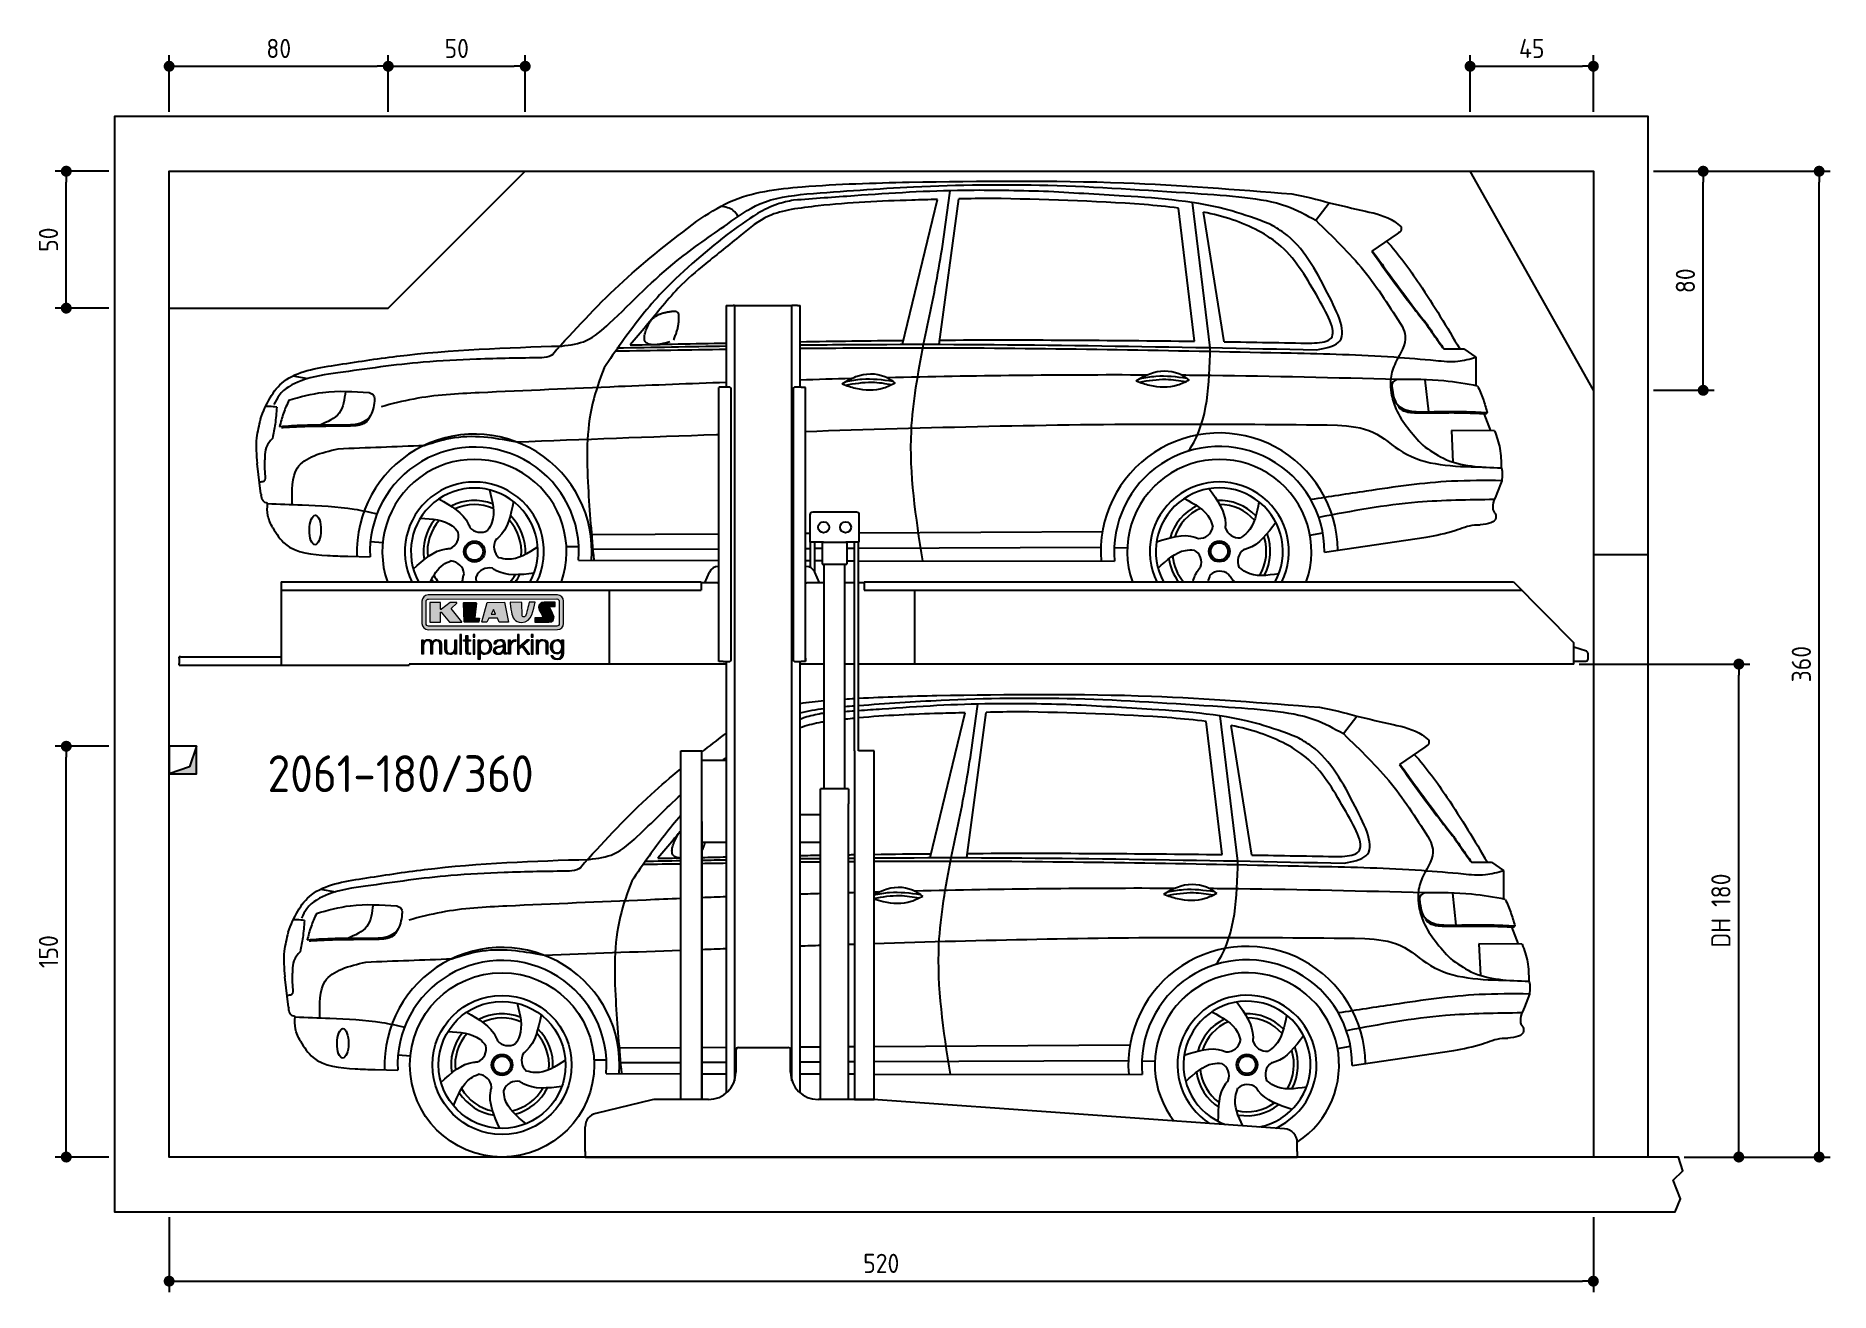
# Model space of a CAD drawing. Header units: millimetres. Extents: x -287 to 6264, y -493 to 4094.
import ezdxf

# ---------------------------------------------------------------- set-up
doc = ezdxf.new("R2010")
doc.units = ezdxf.units.MM
for name, color, linetype in [('4', 3, 'Continuous'), ('5', 3, 'Continuous'), ('breakthrough', 1, 'Continuous'), ('Car', 10, 'Continuous'), ('Logo', 7, 'Continuous')]:
    doc.layers.add(name, color=color, linetype=linetype)
doc.styles.get("Standard").update_dxf_attribs({"font": 'ISOCP.SHX'})
doc.dimstyles.new('GEN-ISO$0', dxfattribs={"dimscale": 20, "dimtxt": 3.5, "dimasz": 2, "dimexe": 2, "dimexo": 1, "dimgap": 1.5, "dimtad": 1, "dimdec": 1, "dimlfac": 0.1, "dimdsep": 46, "dimtxsty": 'Standard', "dimblk": 'PUNKT', "dimcen": 2, "dimclrd": 256, "dimclre": 256, "dimclrt": 2, "dimadec": 0, "dimazin": 0, "dimtp": 0.1, "dimtm": 0.1, "dimtfac": 0.71, "dimtdec": 1, "dimtmove": 2, "dimatfit": 3, "dimldrblk": 'PUNKT', "dimfxl": 0, "dimtolj": 1, "dimarcsym": 0})

msp = doc.modelspace()

# ---------------------------------------------------------------- texts
msp.add_text('2061-180/360', height=134.4).set_placement((559.31, 1332.82))

# ---------------------------------------------------------------- blocks, each defined once
blk = doc.blocks.new('PUNKT')
at = {"layer": '4', "color": 0, "linetype": 'ByBlock'}
blk.add_line((-0.5, 0), (-1, 0), dxfattribs=at)
at = {"layer": '4', "color": 0, "linetype": 'ByBlock', "const_width": 0.5}
blk.add_lwpolyline([(-0.25, 0, 1), (0.25, 0, 1)], format="xyb", close=True, dxfattribs=at)
blk = doc.blocks.new('*D11')
at = {"layer": '5', "lineweight": -2}
for p, q in [((200, -220), (200, -493.3)), ((5400, -220), (5400, -493.3)), ((240, -453.3), (5360, -453.3))]:
    blk.add_line(p, q, dxfattribs=at)
at = {"layer": 'DEFPOINTS', "color": 0}
for p in [(200, -200), (5400, -200), (5400, -453.3)]:
    blk.add_point(p, dxfattribs=at)
at = {"layer": '5', "lineweight": -2, "xscale": 40, "yscale": 40, "zscale": 40, "rotation": 180}
blk.add_blockref('PUNKT', (200, -453.3), dxfattribs=at)
at = {"layer": '5', "lineweight": -2, "xscale": 40, "yscale": 40, "zscale": 40}
blk.add_blockref('PUNKT', (5400, -453.3), dxfattribs=at)
at = {"layer": '5', "color": 2, "insert": (2800, -388.3), "char_height": 70, "attachment_point": 5}
blk.add_mtext('\\A1;520', dxfattribs=at)
blk = doc.blocks.new('*D3')
at = {"layer": '5', "lineweight": -2}
for p, q in [((-20, 1500), (-215.7, 1500)), ((-175.7, 40), (-175.7, 1460)), ((-20, 0), (-215.7, 0))]:
    blk.add_line(p, q, dxfattribs=at)
at = {"layer": 'DEFPOINTS', "color": 0}
for p in [(-175.7, 1500), (0, 1500), (0, 0)]:
    blk.add_point(p, dxfattribs=at)
at = {"layer": '5', "lineweight": -2, "xscale": 40, "yscale": 40, "zscale": 40}
for p, rotation in [((-175.7, 1500), 90), ((-175.7, 0), 270)]:
    blk.add_blockref('PUNKT', p, dxfattribs=dict(at, rotation=rotation))
at = {"layer": '5', "color": 2, "insert": (-240.7, 750), "char_height": 70, "attachment_point": 5, "rotation": 90}
blk.add_mtext('\\A1;150', dxfattribs=at)
blk = doc.blocks.new('*D4')
at = {"layer": '5', "lineweight": -2}
for p, q in [((-20, 3600), (-215.7, 3600)), ((-175.7, 3140), (-175.7, 3560)), ((-20, 3100), (-215.7, 3100))]:
    blk.add_line(p, q, dxfattribs=at)
at = {"layer": 'DEFPOINTS', "color": 0}
for p in [(-175.7, 3600), (0, 3600), (0, 3100)]:
    blk.add_point(p, dxfattribs=at)
at = {"layer": '5', "lineweight": -2, "xscale": 40, "yscale": 40, "zscale": 40}
for p, rotation in [((-175.7, 3600), 90), ((-175.7, 3100), 270)]:
    blk.add_blockref('PUNKT', p, dxfattribs=dict(at, rotation=rotation))
at = {"layer": '5', "color": 2, "insert": (-240.7, 3350), "char_height": 70, "attachment_point": 5, "rotation": 90}
blk.add_mtext('\\A1;50', dxfattribs=at)
blk = doc.blocks.new('*D5')
at = {"layer": '5', "lineweight": -2}
for p, q in [((200, 3816.7), (200, 4023.3)), ((1000, 3816.7), (1000, 4023.3)), ((240, 3983.3), (960, 3983.3))]:
    blk.add_line(p, q, dxfattribs=at)
at = {"layer": 'DEFPOINTS', "color": 0}
for p in [(1000, 3983.3), (200, 3796.7), (1000, 3796.7)]:
    blk.add_point(p, dxfattribs=at)
at = {"layer": '5', "lineweight": -2, "xscale": 40, "yscale": 40, "zscale": 40, "rotation": 180}
blk.add_blockref('PUNKT', (200, 3983.3), dxfattribs=at)
at = {"layer": '5', "lineweight": -2, "xscale": 40, "yscale": 40, "zscale": 40}
blk.add_blockref('PUNKT', (1000, 3983.3), dxfattribs=at)
at = {"layer": '5', "color": 2, "insert": (600, 4048.3), "char_height": 70, "attachment_point": 5}
blk.add_mtext('\\A1;80', dxfattribs=at)
blk = doc.blocks.new('*D6')
at = {"layer": '5', "lineweight": -2}
for p, q in [((1000, 3816.7), (1000, 4023.3)), ((1500, 3816.7), (1500, 4023.3)), ((1040, 3983.3), (1460, 3983.3))]:
    blk.add_line(p, q, dxfattribs=at)
at = {"layer": 'DEFPOINTS', "color": 0}
for p in [(1500, 3983.3), (1000, 3796.7), (1500, 3796.7)]:
    blk.add_point(p, dxfattribs=at)
at = {"layer": '5', "lineweight": -2, "xscale": 40, "yscale": 40, "zscale": 40, "rotation": 180}
blk.add_blockref('PUNKT', (1000, 3983.3), dxfattribs=at)
at = {"layer": '5', "lineweight": -2, "xscale": 40, "yscale": 40, "zscale": 40}
blk.add_blockref('PUNKT', (1500, 3983.3), dxfattribs=at)
at = {"layer": '5', "color": 2, "insert": (1250, 4048.3), "char_height": 70, "attachment_point": 5}
blk.add_mtext('\\A1;50', dxfattribs=at)
blk = doc.blocks.new('*D7')
at = {"layer": '5', "lineweight": -2}
for p, q in [((5620, 3600), (5841, 3600)), ((5801, 2840), (5801, 3560)), ((5620, 2800), (5841, 2800))]:
    blk.add_line(p, q, dxfattribs=at)
at = {"layer": 'DEFPOINTS', "color": 0}
for p in [(5600, 3600), (5801, 3600), (5600, 2800)]:
    blk.add_point(p, dxfattribs=at)
at = {"layer": '5', "lineweight": -2, "xscale": 40, "yscale": 40, "zscale": 40}
for p, rotation in [((5801, 3600), 90), ((5801, 2800), 270)]:
    blk.add_blockref('PUNKT', p, dxfattribs=dict(at, rotation=rotation))
at = {"layer": '5', "color": 2, "insert": (5736, 3200), "char_height": 70, "attachment_point": 5, "rotation": 90}
blk.add_mtext('\\A1;80', dxfattribs=at)
blk = doc.blocks.new('*D8')
at = {"layer": '5', "lineweight": -2}
for p, q in [((5620, 3600), (6264.4, 3600)), ((6224.4, 40), (6224.4, 3560)), ((5731.2, 0), (6264.4, 0))]:
    blk.add_line(p, q, dxfattribs=at)
at = {"layer": 'DEFPOINTS', "color": 0}
for p in [(5600, 3600), (6224.4, 3600), (5711.2, 0)]:
    blk.add_point(p, dxfattribs=at)
at = {"layer": '5', "lineweight": -2, "xscale": 40, "yscale": 40, "zscale": 40}
for p, rotation in [((6224.4, 3600), 90), ((6224.4, 0), 270)]:
    blk.add_blockref('PUNKT', p, dxfattribs=dict(at, rotation=rotation))
at = {"layer": '5', "color": 2, "insert": (6159.4, 1800), "char_height": 70, "attachment_point": 5, "rotation": 90}
blk.add_mtext('\\A1;360', dxfattribs=at)
blk = doc.blocks.new('*D9')
at = {"layer": '5', "lineweight": -2}
for p, q in [((5348.6, 1800), (5971.1, 1800)), ((5931.1, 40), (5931.1, 1760)), ((5731.2, 0), (5971.1, 0))]:
    blk.add_line(p, q, dxfattribs=at)
at = {"layer": 'DEFPOINTS', "color": 0}
for p in [(5328.6, 1800), (5931.1, 1800), (5711.2, 0)]:
    blk.add_point(p, dxfattribs=at)
at = {"layer": '5', "lineweight": -2, "xscale": 40, "yscale": 40, "zscale": 40}
for p, rotation in [((5931.1, 1800), 90), ((5931.1, 0), 270)]:
    blk.add_blockref('PUNKT', p, dxfattribs=dict(at, rotation=rotation))
at = {"layer": '5', "color": 2, "insert": (5865.6, 900), "char_height": 70, "attachment_point": 5, "rotation": 90}
blk.add_mtext('\\A1;DH 180', dxfattribs=at)
blk = doc.blocks.new('*D10')
at = {"layer": '5', "lineweight": -2}
for p, q in [((4950, 3816.7), (4950, 4023.3)), ((5400, 3816.7), (5400, 4023.3)), ((4990, 3983.3), (5360, 3983.3))]:
    blk.add_line(p, q, dxfattribs=at)
at = {"layer": 'DEFPOINTS', "color": 0}
for p in [(5400, 3983.3), (4950, 3796.7), (5400, 3796.7)]:
    blk.add_point(p, dxfattribs=at)
at = {"layer": '5', "lineweight": -2, "xscale": 40, "yscale": 40, "zscale": 40, "rotation": 180}
blk.add_blockref('PUNKT', (4950, 3983.3), dxfattribs=at)
at = {"layer": '5', "lineweight": -2, "xscale": 40, "yscale": 40, "zscale": 40}
blk.add_blockref('PUNKT', (5400, 3983.3), dxfattribs=at)
at = {"layer": '5', "color": 2, "insert": (5175, 4048.3), "char_height": 70, "attachment_point": 5}
blk.add_mtext('\\A1;45', dxfattribs=at)
blk = doc.blocks.new('KLAUS')
at = {"layer": 'Logo'}
h = blk.add_hatch(color=8, dxfattribs=at)
h.dxf.hatch_style = 2
edge = h.paths.add_edge_path()
edge.add_spline(control_points=[(3.6, 29.09), (2.88, 29.09), (2.3, 28.51), (2.3, 27.8), (2.3, 27.8), (2.3, 16.11), (2.3, 16.11), (2.3, 15.39), (2.88, 14.81), (3.6, 14.81), (3.6, 14.81), (71.16, 14.81), (71.16, 14.81), (71.88, 14.81), (72.46, 15.39), (72.46, 16.11), (72.46, 16.11), (72.46, 27.8), (72.46, 27.8), (72.46, 28.51), (71.88, 29.09), (71.16, 29.09), (71.16, 29.09), (3.6, 29.09), (3.6, 29.09), (3.6, 29.09), (3.6, 29.09), (3.6, 29.09)], knot_values=[0, 0, 0, 0, 1, 1, 1, 2, 2, 2, 3, 3, 3, 4, 4, 4, 5, 5, 5, 6, 6, 6, 7, 7, 7, 8, 8, 8, 9, 9, 9, 9], degree=3, periodic=0)
edge = h.paths.add_edge_path()
edge.add_spline(control_points=[(3.35, 31.23), (3.35, 31.23), (71.47, 31.23), (71.47, 31.23), (73.26, 31.23), (74.71, 29.77), (74.71, 27.99), (74.71, 27.99), (74.71, 16.17), (74.71, 16.17), (74.71, 14.38), (73.26, 12.93), (71.47, 12.93), (71.47, 12.93), (3.35, 12.93), (3.35, 12.93), (1.56, 12.93), (0.11, 14.38), (0.11, 16.17), (0.11, 16.17), (0.11, 27.99), (0.11, 27.99), (0.11, 29.77), (1.56, 31.23), (3.35, 31.23), (3.35, 31.23), (3.35, 31.23), (3.35, 31.23)], knot_values=[0, 0, 0, 0, 1, 1, 1, 2, 2, 2, 3, 3, 3, 4, 4, 4, 5, 5, 5, 6, 6, 6, 7, 7, 7, 8, 8, 8, 9, 9, 9, 9], degree=3, periodic=0)
h = blk.add_hatch(color=8, dxfattribs=at)
h.dxf.hatch_style = 2
edge = h.paths.add_edge_path()
edge.add_spline(control_points=[(4.5, 27.33), (4.5, 27.33), (9.7, 27.33), (9.7, 27.33), (9.84, 27.33), (9.96, 27.22), (9.96, 27.08), (9.96, 27.08), (9.96, 23.69), (9.96, 23.69), (9.96, 23.69), (9.94, 23.64), (10.04, 23.59), (10.14, 23.53), (10.2, 23.57), (10.2, 23.57), (10.2, 23.57), (10.51, 23.75), (10.51, 23.75), (10.51, 23.75), (14.94, 27.33), (14.94, 27.33), (14.94, 27.33), (18.41, 27.33), (18.41, 27.33), (18.41, 27.33), (18.49, 27.33), (18.56, 27.2), (18.65, 27.04), (18.53, 26.91), (18.53, 26.91), (18.53, 26.91), (15.49, 24.11), (15.49, 24.11), (15.49, 24.11), (21.14, 17.06), (21.14, 17.06), (21.14, 17.06), (21.13, 16.91), (21.13, 16.91), (21.08, 16.84), (20.99, 16.82), (20.99, 16.82), (20.99, 16.82), (14.7, 16.82), (14.7, 16.82), (14.7, 16.82), (10.26, 22.17), (10.26, 22.17), (10.26, 22.17), (10.19, 22.24), (10.08, 22.21), (9.97, 22.18), (9.96, 22.11), (9.96, 22.11), (9.96, 22.11), (9.96, 17.08), (9.96, 17.08), (9.96, 16.94), (9.84, 16.82), (9.7, 16.82), (9.7, 16.82), (4.5, 16.82), (4.5, 16.82), (4.36, 16.82), (4.25, 16.94), (4.25, 17.08), (4.25, 17.08), (4.25, 27.08), (4.25, 27.08), (4.25, 27.22), (4.36, 27.33), (4.5, 27.33), (4.5, 27.33), (4.5, 27.33), (4.5, 27.33)], knot_values=[0, 0, 0, 0, 1, 1, 1, 2, 2, 2, 3, 3, 3, 4, 4, 4, 5, 5, 5, 6, 6, 6, 7, 7, 7, 8, 8, 8, 9, 9, 9, 10, 10, 10, 11, 11, 11, 12, 12, 12, 13, 13, 13, 14, 14, 14, 15, 15, 15, 16, 16, 16, 17, 17, 17, 18, 18, 18, 19, 19, 19, 20, 20, 20, 21, 21, 21, 22, 22, 22, 23, 23, 23, 24, 24, 24, 25, 25, 25, 25], degree=3, periodic=0)
h = blk.add_hatch(color=8, dxfattribs=at)
h.dxf.hatch_style = 2
h.paths.add_polyline_path([(22.42, 17.06), (21.97, 27.15), (22.24, 27.33), (28.55, 27.33), (28.86, 26.97), (28.01, 19.08), (30.26, 19.07), (30.44, 18.95), (30.08, 16.95), (29.49, 16.82), (22.6, 16.82)])
h = blk.add_hatch(color=8, dxfattribs=at)
h.paths.add_polyline_path([(36.52, 21.01), (38.93, 21.01), (37.87, 23.57)])
h.paths.add_polyline_path([(34.52, 27.33), (43.65, 27.33), (45.76, 16.94), (45.57, 16.82), (40.83, 16.82), (39.89, 18.95), (35.42, 18.95), (34.27, 16.82), (31.78, 16.82), (31.66, 17)])
h = blk.add_hatch(color=8, dxfattribs=at)
h.dxf.hatch_style = 2
edge = h.paths.add_edge_path()
edge.add_spline(control_points=[(52.69, 27.32), (52.69, 27.32), (52.88, 20.14), (52.88, 20.14), (53.01, 19.89), (53.2, 19.77), (53.43, 19.71), (53.91, 19.59), (54.43, 19.57), (54.64, 20.03), (55.23, 21.34), (56.27, 25.45), (56.6, 27.33), (56.6, 27.33), (59.77, 27.33), (59.77, 27.33), (58.77, 23.9), (58.56, 16.82), (52.63, 16.76), (48.72, 16.72), (48.01, 19.35), (47.27, 22.24), (46.89, 23.68), (46.54, 27.33), (46.54, 27.33), (46.54, 27.33), (52.69, 27.32), (52.69, 27.32), (52.69, 27.32), (52.69, 27.32), (52.69, 27.32)], knot_values=[0, 0, 0, 0, 1, 1, 1, 2, 2, 2, 3, 3, 3, 4, 4, 4, 5, 5, 5, 6, 6, 6, 7, 7, 7, 8, 8, 8, 9, 9, 9, 10, 10, 10, 10], degree=3, periodic=0)
h = blk.add_hatch(color=8, dxfattribs=at)
h.dxf.hatch_style = 2
edge = h.paths.add_edge_path()
edge.add_spline(control_points=[(64.46, 27.33), (64.46, 27.33), (70.31, 27.33), (70.31, 27.33), (70.31, 26.52), (70.31, 26.02), (70.31, 25.12), (70.31, 25.12), (67.3, 25.12), (67.3, 25.12), (67.24, 25.04), (67.25, 25.11), (67.25, 24.91), (67.25, 24.88), (69.73, 20.38), (69.73, 19.57), (69.73, 16.4), (67.22, 16.81), (65.9, 16.82), (65.9, 16.82), (59.59, 16.82), (59.59, 16.82), (59.59, 17.76), (59.59, 18.23), (59.59, 19.14), (59.59, 19.14), (63.75, 19.14), (63.75, 19.14), (63.82, 19.22), (63.81, 19.11), (63.81, 19.31), (63.81, 20.32), (61.58, 23.06), (61.58, 24.63), (61.58, 26.33), (62.83, 27.34), (64.46, 27.33), (64.46, 27.33), (64.46, 27.33), (64.46, 27.33)], knot_values=[0, 0, 0, 0, 1, 1, 1, 2, 2, 2, 3, 3, 3, 4, 4, 4, 5, 5, 5, 6, 6, 6, 7, 7, 7, 8, 8, 8, 9, 9, 9, 10, 10, 10, 11, 11, 11, 12, 12, 12, 13, 13, 13, 13], degree=3, periodic=0)
h = blk.add_hatch(color=30, dxfattribs=at)
h.dxf.hatch_style = 2
h.paths.add_polyline_path([(20.07, 0), (20.99, 0), (20.99, 10.45), (20.07, 10.45)])
h = blk.add_hatch(color=30, dxfattribs=at)
h.dxf.hatch_style = 2
edge = h.paths.add_edge_path()
edge.add_spline(control_points=[(24.22, 9.82), (24.22, 9.82), (23.3, 9.82), (23.3, 9.82), (23.3, 9.82), (23.3, 7.55), (23.3, 7.55), (23.3, 7.55), (21.98, 7.55), (21.98, 7.55), (21.98, 7.55), (21.98, 6.78), (21.98, 6.78), (21.98, 6.78), (23.3, 6.78), (23.3, 6.78), (23.3, 6.78), (23.3, 1.61), (23.3, 1.61), (23.28, 0.32), (23.71, -0.09), (24.94, -0.09), (25.22, -0.09), (25.48, -0.06), (25.76, -0.06), (25.76, -0.06), (25.76, 0.73), (25.76, 0.73), (25.5, 0.7), (25.23, 0.69), (24.97, 0.69), (24.31, 0.73), (24.22, 1.08), (24.22, 1.68), (24.22, 1.68), (24.22, 6.78), (24.22, 6.78), (24.22, 6.78), (25.76, 6.78), (25.76, 6.78), (25.76, 6.78), (25.76, 7.55), (25.76, 7.55), (25.76, 7.55), (24.22, 7.55), (24.22, 7.55), (24.22, 7.55), (24.22, 9.82), (24.22, 9.82), (24.22, 9.82), (24.22, 9.82), (24.22, 9.82)], knot_values=[0, 0, 0, 0, 1, 1, 1, 2, 2, 2, 3, 3, 3, 4, 4, 4, 5, 5, 5, 6, 6, 6, 7, 7, 7, 8, 8, 8, 9, 9, 9, 10, 10, 10, 11, 11, 11, 12, 12, 12, 13, 13, 13, 14, 14, 14, 15, 15, 15, 16, 16, 16, 17, 17, 17, 17], degree=3, periodic=0)
h = blk.add_hatch(color=30, dxfattribs=at)
h.paths.add_polyline_path([(27.1, 0), (28.03, 0), (28.03, 7.55), (27.1, 7.55)])
h.paths.add_polyline_path([(27.1, 8.98), (28.03, 8.98), (28.03, 10.45), (27.1, 10.45)])
h = blk.add_hatch(color=30, dxfattribs=at)
h.dxf.hatch_style = 2
h.paths.add_polyline_path([(50.4, 0), (51.32, 0), (51.32, 2.87), (52.82, 4.11), (55.8, 0), (56.96, 0), (53.52, 4.76), (56.74, 7.55), (55.51, 7.55), (51.32, 3.89), (51.32, 10.45), (50.4, 10.45)])
h = blk.add_hatch(color=30, dxfattribs=at)
h.paths.add_polyline_path([(57.74, 0), (58.66, 0), (58.66, 7.55), (57.74, 7.55)])
h.paths.add_polyline_path([(57.74, 8.98), (58.66, 8.98), (58.66, 10.45), (57.74, 10.45)])
h = blk.add_hatch(color=30, dxfattribs=at)
h.dxf.hatch_style = 2
edge = h.paths.add_edge_path()
edge.add_spline(control_points=[(0, 0), (0, 0), (0.92, 0), (0.92, 0), (0.92, 0), (0.92, 4.22), (0.92, 4.22), (0.94, 5.8), (1.58, 7), (3.18, 7), (4.35, 7), (4.77, 6.15), (4.76, 5.12), (4.76, 5.12), (4.76, 0), (4.76, 0), (4.76, 0), (5.68, 0), (5.68, 0), (5.68, 0), (5.68, 4.27), (5.68, 4.27), (5.68, 5.68), (6.14, 7), (7.73, 7), (9.05, 7), (9.52, 6.32), (9.52, 5.08), (9.52, 5.08), (9.52, 0), (9.52, 0), (9.52, 0), (10.44, 0), (10.44, 0), (10.44, 0), (10.44, 5.12), (10.44, 5.12), (10.44, 6.91), (9.59, 7.77), (7.94, 7.77), (6.94, 7.77), (5.99, 7.29), (5.54, 6.3), (5.26, 7.29), (4.36, 7.77), (3.37, 7.77), (2.17, 7.77), (1.38, 7.19), (0.89, 6.28), (0.89, 6.28), (0.85, 6.28), (0.85, 6.28), (0.85, 6.28), (0.85, 7.55), (0.85, 7.55), (0.85, 7.55), (0, 7.55), (0, 7.55), (0, 7.55), (0, 0), (0, 0), (0, 0), (0, 0), (0, 0)], knot_values=[0, 0, 0, 0, 1, 1, 1, 2, 2, 2, 3, 3, 3, 4, 4, 4, 5, 5, 5, 6, 6, 6, 7, 7, 7, 8, 8, 8, 9, 9, 9, 10, 10, 10, 11, 11, 11, 12, 12, 12, 13, 13, 13, 14, 14, 14, 15, 15, 15, 16, 16, 16, 17, 17, 17, 18, 18, 18, 19, 19, 19, 20, 20, 20, 21, 21, 21, 21], degree=3, periodic=0)
h = blk.add_hatch(color=30, dxfattribs=at)
h.dxf.hatch_style = 2
edge = h.paths.add_edge_path()
edge.add_spline(control_points=[(18.31, 7.55), (18.31, 7.55), (17.39, 7.55), (17.39, 7.55), (17.39, 7.55), (17.39, 3.59), (17.39, 3.59), (17.39, 2.05), (16.7, 0.56), (15.12, 0.56), (13.66, 0.56), (13.15, 1.27), (13.1, 2.64), (13.1, 2.64), (13.1, 7.55), (13.1, 7.55), (13.1, 7.55), (12.18, 7.55), (12.18, 7.55), (12.18, 7.55), (12.18, 2.65), (12.18, 2.65), (12.18, 0.89), (12.93, -0.22), (14.83, -0.22), (15.96, -0.22), (16.95, 0.35), (17.44, 1.36), (17.44, 1.36), (17.47, 1.36), (17.47, 1.36), (17.47, 1.36), (17.47, 0), (17.47, 0), (17.47, 0), (18.31, 0), (18.31, 0), (18.31, 0), (18.31, 7.55), (18.31, 7.55), (18.31, 7.55), (18.31, 7.55), (18.31, 7.55)], knot_values=[0, 0, 0, 0, 1, 1, 1, 2, 2, 2, 3, 3, 3, 4, 4, 4, 5, 5, 5, 6, 6, 6, 7, 7, 7, 8, 8, 8, 9, 9, 9, 10, 10, 10, 11, 11, 11, 12, 12, 12, 13, 13, 13, 14, 14, 14, 14], degree=3, periodic=0)
h = blk.add_hatch(color=30, dxfattribs=at)
edge = h.paths.add_edge_path()
edge.add_spline(control_points=[(35.84, 3.78), (35.84, 2.21), (35.12, 0.56), (33.37, 0.56), (31.4, 0.56), (30.72, 2.21), (30.72, 3.78), (30.72, 5.49), (31.33, 7), (33.37, 7), (35.12, 7), (35.84, 5.34), (35.84, 3.78), (35.84, 3.78), (35.84, 3.78), (35.84, 3.78)], knot_values=[0, 0, 0, 0, 1, 1, 1, 2, 2, 2, 3, 3, 3, 4, 4, 4, 5, 5, 5, 5], degree=3, periodic=0)
edge = h.paths.add_edge_path()
edge.add_spline(control_points=[(29.79, -2.8), (29.79, -2.8), (30.72, -2.8), (30.72, -2.8), (30.72, -2.8), (30.72, 1.43), (30.72, 1.43), (30.72, 1.43), (30.74, 1.43), (30.74, 1.43), (31.14, 0.35), (32.24, -0.22), (33.37, -0.22), (35.66, -0.22), (36.76, 1.64), (36.76, 3.78), (36.76, 5.91), (35.66, 7.77), (33.37, 7.77), (32.15, 7.77), (31.1, 7.14), (30.67, 6.12), (30.67, 6.12), (30.64, 6.12), (30.64, 6.12), (30.64, 6.12), (30.64, 7.55), (30.64, 7.55), (30.64, 7.55), (29.79, 7.55), (29.79, 7.55), (29.79, 7.55), (29.79, -2.8), (29.79, -2.8), (29.79, -2.8), (29.79, -2.8), (29.79, -2.8)], knot_values=[0, 0, 0, 0, 1, 1, 1, 2, 2, 2, 3, 3, 3, 4, 4, 4, 5, 5, 5, 6, 6, 6, 7, 7, 7, 8, 8, 8, 9, 9, 9, 10, 10, 10, 11, 11, 11, 12, 12, 12, 12], degree=3, periodic=0)
h = blk.add_hatch(color=30, dxfattribs=at)
edge = h.paths.add_edge_path()
edge.add_spline(control_points=[(43.03, 2.93), (43.04, 1.45), (41.8, 0.56), (40.39, 0.56), (39.53, 0.56), (38.71, 1.13), (38.71, 2.05), (38.71, 3.53), (40.66, 3.51), (42.22, 3.79), (42.47, 3.84), (42.88, 3.91), (43, 4.13), (43, 4.13), (43.03, 4.13), (43.03, 4.13), (43.03, 4.13), (43.03, 2.93), (43.03, 2.93), (43.03, 2.93), (43.03, 2.93), (43.03, 2.93)], knot_values=[0, 0, 0, 0, 1, 1, 1, 2, 2, 2, 3, 3, 3, 4, 4, 4, 5, 5, 5, 6, 6, 6, 7, 7, 7, 7], degree=3, periodic=0)
edge = h.paths.add_edge_path()
edge.add_spline(control_points=[(39.03, 5.24), (39.06, 6.47), (39.91, 7), (41.05, 7), (42.14, 7), (43.03, 6.69), (43.03, 5.45), (43.03, 4.61), (42.6, 4.51), (41.84, 4.42), (39.85, 4.19), (37.79, 4.11), (37.79, 1.99), (37.79, 0.47), (38.93, -0.22), (40.32, -0.22), (41.77, -0.22), (42.43, 0.34), (43.07, 1.32), (43.07, 1.32), (43.1, 1.32), (43.1, 1.32), (43.1, 0.53), (43.25, 0), (44.19, 0), (44.43, 0), (44.58, 0.01), (44.79, 0.06), (44.79, 0.06), (44.79, 0.83), (44.79, 0.83), (44.71, 0.81), (44.6, 0.78), (44.49, 0.78), (44.13, 0.78), (43.95, 0.98), (43.95, 1.33), (43.95, 1.33), (43.95, 5.34), (43.95, 5.34), (43.95, 7.36), (42.5, 7.77), (41.17, 7.77), (39.44, 7.77), (38.2, 7.01), (38.11, 5.24), (38.11, 5.24), (39.03, 5.24), (39.03, 5.24), (39.03, 5.24), (39.03, 5.24), (39.03, 5.24)], knot_values=[0, 0, 0, 0, 1, 1, 1, 2, 2, 2, 3, 3, 3, 4, 4, 4, 5, 5, 5, 6, 6, 6, 7, 7, 7, 8, 8, 8, 9, 9, 9, 10, 10, 10, 11, 11, 11, 12, 12, 12, 13, 13, 13, 14, 14, 14, 15, 15, 15, 16, 16, 16, 17, 17, 17, 17], degree=3, periodic=0)
h = blk.add_hatch(color=30, dxfattribs=at)
h.dxf.hatch_style = 2
edge = h.paths.add_edge_path()
edge.add_spline(control_points=[(45.79, 0), (45.79, 0), (46.71, 0), (46.71, 0), (46.71, 0), (46.71, 4.03), (46.71, 4.03), (46.71, 5.59), (47.85, 6.82), (49.52, 6.73), (49.52, 6.73), (49.52, 7.66), (49.52, 7.66), (48.16, 7.72), (47.14, 7), (46.67, 5.78), (46.67, 5.78), (46.64, 5.78), (46.64, 5.78), (46.64, 5.78), (46.64, 7.55), (46.64, 7.55), (46.64, 7.55), (45.79, 7.55), (45.79, 7.55), (45.79, 7.55), (45.79, 0), (45.79, 0), (45.79, 0), (45.79, 0), (45.79, 0)], knot_values=[0, 0, 0, 0, 1, 1, 1, 2, 2, 2, 3, 3, 3, 4, 4, 4, 5, 5, 5, 6, 6, 6, 7, 7, 7, 8, 8, 8, 9, 9, 9, 10, 10, 10, 10], degree=3, periodic=0)
h = blk.add_hatch(color=30, dxfattribs=at)
h.dxf.hatch_style = 2
edge = h.paths.add_edge_path()
edge.add_spline(control_points=[(60.41, 0), (60.41, 0), (61.33, 0), (61.33, 0), (61.33, 0), (61.33, 4.41), (61.33, 4.41), (61.36, 5.89), (62.24, 7), (63.7, 7), (65.2, 7), (65.62, 6.02), (65.62, 4.71), (65.62, 4.71), (65.62, 0), (65.62, 0), (65.62, 0), (66.54, 0), (66.54, 0), (66.54, 0), (66.54, 4.86), (66.54, 4.86), (66.54, 6.66), (65.9, 7.77), (63.78, 7.77), (62.71, 7.77), (61.7, 7.16), (61.36, 6.25), (61.36, 6.25), (61.33, 6.25), (61.33, 6.25), (61.33, 6.25), (61.33, 7.55), (61.33, 7.55), (61.33, 7.55), (60.41, 7.55), (60.41, 7.55), (60.41, 7.55), (60.41, 0), (60.41, 0), (60.41, 0), (60.41, 0), (60.41, 0)], knot_values=[0, 0, 0, 0, 1, 1, 1, 2, 2, 2, 3, 3, 3, 4, 4, 4, 5, 5, 5, 6, 6, 6, 7, 7, 7, 8, 8, 8, 9, 9, 9, 10, 10, 10, 11, 11, 11, 12, 12, 12, 13, 13, 13, 14, 14, 14, 14], degree=3, periodic=0)
h = blk.add_hatch(color=30, dxfattribs=at)
edge = h.paths.add_edge_path()
edge.add_spline(control_points=[(71.32, 0.86), (69.62, 0.86), (68.83, 2.34), (68.83, 3.86), (68.83, 5.43), (69.56, 7), (71.32, 7), (73.06, 7), (73.75, 5.34), (73.75, 3.86), (73.75, 2.33), (72.91, 0.86), (71.32, 0.86), (71.32, 0.86), (71.32, 0.86), (71.32, 0.86)], knot_values=[0, 0, 0, 0, 1, 1, 1, 2, 2, 2, 3, 3, 3, 4, 4, 4, 5, 5, 5, 5], degree=3, periodic=0)
edge = h.paths.add_edge_path()
edge.add_spline(control_points=[(74.67, 7.55), (74.67, 7.55), (73.75, 7.55), (73.75, 7.55), (73.75, 7.55), (73.75, 6.25), (73.75, 6.25), (73.75, 6.25), (73.72, 6.25), (73.72, 6.25), (73.35, 7.09), (72.41, 7.77), (71.32, 7.77), (69.13, 7.77), (67.9, 6.05), (67.9, 3.97), (67.9, 1.82), (68.9, 0.09), (71.32, 0.09), (72.4, 0.09), (73.29, 0.72), (73.72, 1.64), (73.72, 1.64), (73.75, 1.64), (73.75, 1.64), (73.75, 1.64), (73.75, 0.61), (73.75, 0.61), (73.75, -1.23), (73.01, -2.24), (71.32, -2.24), (70.29, -2.24), (69.31, -1.85), (69.1, -0.73), (69.1, -0.73), (68.18, -0.73), (68.18, -0.73), (68.31, -2.34), (69.81, -3.02), (71.32, -3.02), (73.79, -3.02), (74.65, -1.64), (74.67, 0.61), (74.67, 0.61), (74.67, 7.55), (74.67, 7.55), (74.67, 7.55), (74.67, 7.55), (74.67, 7.55)], knot_values=[0, 0, 0, 0, 1, 1, 1, 2, 2, 2, 3, 3, 3, 4, 4, 4, 5, 5, 5, 6, 6, 6, 7, 7, 7, 8, 8, 8, 9, 9, 9, 10, 10, 10, 11, 11, 11, 12, 12, 12, 13, 13, 13, 14, 14, 14, 15, 15, 15, 16, 16, 16, 16], degree=3, periodic=0)
at = {"layer": 'Logo', "lineweight": 0}
for points in [[(22.42, 17.06), (21.97, 27.15), (22.24, 27.33), (28.55, 27.33), (28.86, 26.97), (28.01, 19.08), (30.26, 19.07), (30.44, 18.95), (30.08, 16.95), (29.49, 16.82), (22.6, 16.82), (22.42, 17.06), (22.42, 17.06)], [(34.52, 27.33), (43.65, 27.33), (45.76, 16.94), (45.57, 16.82), (40.83, 16.82), (39.89, 18.95), (35.42, 18.95), (34.27, 16.82), (31.78, 16.82), (31.66, 17), (34.52, 27.33), (34.52, 27.33)], [(36.52, 21.01), (38.93, 21.01), (37.87, 23.57), (36.52, 21.01), (36.52, 21.01)], [(20.07, 0), (20.99, 0), (20.99, 10.45), (20.07, 10.45), (20.07, 0), (20.07, 0)], [(27.1, 8.98), (28.03, 8.98), (28.03, 10.45), (27.1, 10.45), (27.1, 8.98), (27.1, 8.98)], [(50.4, 0), (51.32, 0), (51.32, 2.87), (52.82, 4.11), (55.8, 0), (56.96, 0), (53.52, 4.76), (56.74, 7.55), (55.51, 7.55), (51.32, 3.89), (51.32, 10.45), (50.4, 10.45), (50.4, 0), (50.4, 0)], [(57.74, 8.98), (58.66, 8.98), (58.66, 10.45), (57.74, 10.45), (57.74, 8.98), (57.74, 8.98)], [(27.1, 0), (28.03, 0), (28.03, 7.55), (27.1, 7.55), (27.1, 0), (27.1, 0)], [(57.74, 0), (58.66, 0), (58.66, 7.55), (57.74, 7.55), (57.74, 0), (57.74, 0)]]:
    blk.add_lwpolyline(points, dxfattribs=at)
for points, knots in [([(3.35, 31.23), (3.35, 31.23), (71.47, 31.23), (71.47, 31.23), (73.26, 31.23), (74.71, 29.77), (74.71, 27.99), (74.71, 27.99), (74.71, 16.17), (74.71, 16.17), (74.71, 14.38), (73.26, 12.93), (71.47, 12.93), (71.47, 12.93), (3.35, 12.93), (3.35, 12.93), (1.56, 12.93), (0.11, 14.38), (0.11, 16.17), (0.11, 16.17), (0.11, 27.99), (0.11, 27.99), (0.11, 29.77), (1.56, 31.23), (3.35, 31.23), (3.35, 31.23), (3.35, 31.23), (3.35, 31.23)], [0, 0, 0, 0, 1, 1, 1, 2, 2, 2, 3, 3, 3, 4, 4, 4, 5, 5, 5, 6, 6, 6, 7, 7, 7, 8, 8, 8, 9, 9, 9, 9]), ([(3.6, 29.09), (2.88, 29.09), (2.3, 28.51), (2.3, 27.8), (2.3, 27.8), (2.3, 16.11), (2.3, 16.11), (2.3, 15.39), (2.88, 14.81), (3.6, 14.81), (3.6, 14.81), (71.16, 14.81), (71.16, 14.81), (71.88, 14.81), (72.46, 15.39), (72.46, 16.11), (72.46, 16.11), (72.46, 27.8), (72.46, 27.8), (72.46, 28.51), (71.88, 29.09), (71.16, 29.09), (71.16, 29.09), (3.6, 29.09), (3.6, 29.09), (3.6, 29.09), (3.6, 29.09), (3.6, 29.09)], [0, 0, 0, 0, 1, 1, 1, 2, 2, 2, 3, 3, 3, 4, 4, 4, 5, 5, 5, 6, 6, 6, 7, 7, 7, 8, 8, 8, 9, 9, 9, 9]), ([(4.5, 27.33), (4.5, 27.33), (9.7, 27.33), (9.7, 27.33), (9.84, 27.33), (9.96, 27.22), (9.96, 27.08), (9.96, 27.08), (9.96, 23.69), (9.96, 23.69), (9.96, 23.69), (9.94, 23.64), (10.04, 23.59), (10.14, 23.53), (10.2, 23.57), (10.2, 23.57), (10.2, 23.57), (10.51, 23.75), (10.51, 23.75), (10.51, 23.75), (14.94, 27.33), (14.94, 27.33), (14.94, 27.33), (18.41, 27.33), (18.41, 27.33), (18.41, 27.33), (18.49, 27.33), (18.56, 27.2), (18.65, 27.04), (18.53, 26.91), (18.53, 26.91), (18.53, 26.91), (15.49, 24.11), (15.49, 24.11), (15.49, 24.11), (21.14, 17.06), (21.14, 17.06), (21.14, 17.06), (21.13, 16.91), (21.13, 16.91), (21.08, 16.84), (20.99, 16.82), (20.99, 16.82), (20.99, 16.82), (14.7, 16.82), (14.7, 16.82), (14.7, 16.82), (10.26, 22.17), (10.26, 22.17), (10.26, 22.17), (10.19, 22.24), (10.08, 22.21), (9.97, 22.18), (9.96, 22.11), (9.96, 22.11), (9.96, 22.11), (9.96, 17.08), (9.96, 17.08), (9.96, 16.94), (9.84, 16.82), (9.7, 16.82), (9.7, 16.82), (4.5, 16.82), (4.5, 16.82), (4.36, 16.82), (4.25, 16.94), (4.25, 17.08), (4.25, 17.08), (4.25, 27.08), (4.25, 27.08), (4.25, 27.22), (4.36, 27.33), (4.5, 27.33), (4.5, 27.33), (4.5, 27.33), (4.5, 27.33)], [0, 0, 0, 0, 1, 1, 1, 2, 2, 2, 3, 3, 3, 4, 4, 4, 5, 5, 5, 6, 6, 6, 7, 7, 7, 8, 8, 8, 9, 9, 9, 10, 10, 10, 11, 11, 11, 12, 12, 12, 13, 13, 13, 14, 14, 14, 15, 15, 15, 16, 16, 16, 17, 17, 17, 18, 18, 18, 19, 19, 19, 20, 20, 20, 21, 21, 21, 22, 22, 22, 23, 23, 23, 24, 24, 24, 25, 25, 25, 25]), ([(52.69, 27.32), (52.69, 27.32), (52.88, 20.14), (52.88, 20.14), (53.01, 19.89), (53.2, 19.77), (53.43, 19.71), (53.91, 19.59), (54.43, 19.57), (54.64, 20.03), (55.23, 21.34), (56.27, 25.45), (56.6, 27.33), (56.6, 27.33), (59.77, 27.33), (59.77, 27.33), (58.77, 23.9), (58.56, 16.82), (52.63, 16.76), (48.72, 16.72), (48.01, 19.35), (47.27, 22.24), (46.89, 23.68), (46.54, 27.33), (46.54, 27.33), (46.54, 27.33), (52.69, 27.32), (52.69, 27.32), (52.69, 27.32), (52.69, 27.32), (52.69, 27.32)], [0, 0, 0, 0, 1, 1, 1, 2, 2, 2, 3, 3, 3, 4, 4, 4, 5, 5, 5, 6, 6, 6, 7, 7, 7, 8, 8, 8, 9, 9, 9, 10, 10, 10, 10]), ([(64.46, 27.33), (64.46, 27.33), (70.31, 27.33), (70.31, 27.33), (70.31, 26.52), (70.31, 26.02), (70.31, 25.12), (70.31, 25.12), (67.3, 25.12), (67.3, 25.12), (67.24, 25.04), (67.25, 25.11), (67.25, 24.91), (67.25, 24.88), (69.73, 20.38), (69.73, 19.57), (69.73, 16.4), (67.22, 16.81), (65.9, 16.82), (65.9, 16.82), (59.59, 16.82), (59.59, 16.82), (59.59, 17.76), (59.59, 18.23), (59.59, 19.14), (59.59, 19.14), (63.75, 19.14), (63.75, 19.14), (63.82, 19.22), (63.81, 19.11), (63.81, 19.31), (63.81, 20.32), (61.58, 23.06), (61.58, 24.63), (61.58, 26.33), (62.83, 27.34), (64.46, 27.33), (64.46, 27.33), (64.46, 27.33), (64.46, 27.33)], [0, 0, 0, 0, 1, 1, 1, 2, 2, 2, 3, 3, 3, 4, 4, 4, 5, 5, 5, 6, 6, 6, 7, 7, 7, 8, 8, 8, 9, 9, 9, 10, 10, 10, 11, 11, 11, 12, 12, 12, 13, 13, 13, 13]), ([(24.22, 9.82), (24.22, 9.82), (23.3, 9.82), (23.3, 9.82), (23.3, 9.82), (23.3, 7.55), (23.3, 7.55), (23.3, 7.55), (21.98, 7.55), (21.98, 7.55), (21.98, 7.55), (21.98, 6.78), (21.98, 6.78), (21.98, 6.78), (23.3, 6.78), (23.3, 6.78), (23.3, 6.78), (23.3, 1.61), (23.3, 1.61), (23.28, 0.32), (23.71, -0.09), (24.94, -0.09), (25.22, -0.09), (25.48, -0.06), (25.76, -0.06), (25.76, -0.06), (25.76, 0.73), (25.76, 0.73), (25.5, 0.7), (25.23, 0.69), (24.97, 0.69), (24.31, 0.73), (24.22, 1.08), (24.22, 1.68), (24.22, 1.68), (24.22, 6.78), (24.22, 6.78), (24.22, 6.78), (25.76, 6.78), (25.76, 6.78), (25.76, 6.78), (25.76, 7.55), (25.76, 7.55), (25.76, 7.55), (24.22, 7.55), (24.22, 7.55), (24.22, 7.55), (24.22, 9.82), (24.22, 9.82), (24.22, 9.82), (24.22, 9.82), (24.22, 9.82)], [0, 0, 0, 0, 1, 1, 1, 2, 2, 2, 3, 3, 3, 4, 4, 4, 5, 5, 5, 6, 6, 6, 7, 7, 7, 8, 8, 8, 9, 9, 9, 10, 10, 10, 11, 11, 11, 12, 12, 12, 13, 13, 13, 14, 14, 14, 15, 15, 15, 16, 16, 16, 17, 17, 17, 17]), ([(0, 0), (0, 0), (0.92, 0), (0.92, 0), (0.92, 0), (0.92, 4.22), (0.92, 4.22), (0.94, 5.8), (1.58, 7), (3.18, 7), (4.35, 7), (4.77, 6.15), (4.76, 5.12), (4.76, 5.12), (4.76, 0), (4.76, 0), (4.76, 0), (5.68, 0), (5.68, 0), (5.68, 0), (5.68, 4.27), (5.68, 4.27), (5.68, 5.68), (6.14, 7), (7.73, 7), (9.05, 7), (9.52, 6.32), (9.52, 5.08), (9.52, 5.08), (9.52, 0), (9.52, 0), (9.52, 0), (10.44, 0), (10.44, 0), (10.44, 0), (10.44, 5.12), (10.44, 5.12), (10.44, 6.91), (9.59, 7.77), (7.94, 7.77), (6.94, 7.77), (5.99, 7.29), (5.54, 6.3), (5.26, 7.29), (4.36, 7.77), (3.37, 7.77), (2.17, 7.77), (1.38, 7.19), (0.89, 6.28), (0.89, 6.28), (0.85, 6.28), (0.85, 6.28), (0.85, 6.28), (0.85, 7.55), (0.85, 7.55), (0.85, 7.55), (0, 7.55), (0, 7.55), (0, 7.55), (0, 0), (0, 0), (0, 0), (0, 0), (0, 0)], [0, 0, 0, 0, 1, 1, 1, 2, 2, 2, 3, 3, 3, 4, 4, 4, 5, 5, 5, 6, 6, 6, 7, 7, 7, 8, 8, 8, 9, 9, 9, 10, 10, 10, 11, 11, 11, 12, 12, 12, 13, 13, 13, 14, 14, 14, 15, 15, 15, 16, 16, 16, 17, 17, 17, 18, 18, 18, 19, 19, 19, 20, 20, 20, 21, 21, 21, 21]), ([(18.31, 7.55), (18.31, 7.55), (17.39, 7.55), (17.39, 7.55), (17.39, 7.55), (17.39, 3.59), (17.39, 3.59), (17.39, 2.05), (16.7, 0.56), (15.12, 0.56), (13.66, 0.56), (13.15, 1.27), (13.1, 2.64), (13.1, 2.64), (13.1, 7.55), (13.1, 7.55), (13.1, 7.55), (12.18, 7.55), (12.18, 7.55), (12.18, 7.55), (12.18, 2.65), (12.18, 2.65), (12.18, 0.89), (12.93, -0.22), (14.83, -0.22), (15.96, -0.22), (16.95, 0.35), (17.44, 1.36), (17.44, 1.36), (17.47, 1.36), (17.47, 1.36), (17.47, 1.36), (17.47, 0), (17.47, 0), (17.47, 0), (18.31, 0), (18.31, 0), (18.31, 0), (18.31, 7.55), (18.31, 7.55), (18.31, 7.55), (18.31, 7.55), (18.31, 7.55)], [0, 0, 0, 0, 1, 1, 1, 2, 2, 2, 3, 3, 3, 4, 4, 4, 5, 5, 5, 6, 6, 6, 7, 7, 7, 8, 8, 8, 9, 9, 9, 10, 10, 10, 11, 11, 11, 12, 12, 12, 13, 13, 13, 14, 14, 14, 14]), ([(29.79, -2.8), (29.79, -2.8), (30.72, -2.8), (30.72, -2.8), (30.72, -2.8), (30.72, 1.43), (30.72, 1.43), (30.72, 1.43), (30.74, 1.43), (30.74, 1.43), (31.14, 0.35), (32.24, -0.22), (33.37, -0.22), (35.66, -0.22), (36.76, 1.64), (36.76, 3.78), (36.76, 5.91), (35.66, 7.77), (33.37, 7.77), (32.15, 7.77), (31.1, 7.14), (30.67, 6.12), (30.67, 6.12), (30.64, 6.12), (30.64, 6.12), (30.64, 6.12), (30.64, 7.55), (30.64, 7.55), (30.64, 7.55), (29.79, 7.55), (29.79, 7.55), (29.79, 7.55), (29.79, -2.8), (29.79, -2.8), (29.79, -2.8), (29.79, -2.8), (29.79, -2.8)], [0, 0, 0, 0, 1, 1, 1, 2, 2, 2, 3, 3, 3, 4, 4, 4, 5, 5, 5, 6, 6, 6, 7, 7, 7, 8, 8, 8, 9, 9, 9, 10, 10, 10, 11, 11, 11, 12, 12, 12, 12]), ([(35.84, 3.78), (35.84, 2.21), (35.12, 0.56), (33.37, 0.56), (31.4, 0.56), (30.72, 2.21), (30.72, 3.78), (30.72, 5.49), (31.33, 7), (33.37, 7), (35.12, 7), (35.84, 5.34), (35.84, 3.78), (35.84, 3.78), (35.84, 3.78), (35.84, 3.78)], [0, 0, 0, 0, 1, 1, 1, 2, 2, 2, 3, 3, 3, 4, 4, 4, 5, 5, 5, 5]), ([(39.03, 5.24), (39.06, 6.47), (39.91, 7), (41.05, 7), (42.14, 7), (43.03, 6.69), (43.03, 5.45), (43.03, 4.61), (42.6, 4.51), (41.84, 4.42), (39.85, 4.19), (37.79, 4.11), (37.79, 1.99), (37.79, 0.47), (38.93, -0.22), (40.32, -0.22), (41.77, -0.22), (42.43, 0.34), (43.07, 1.32), (43.07, 1.32), (43.1, 1.32), (43.1, 1.32), (43.1, 0.53), (43.25, 0), (44.19, 0), (44.43, 0), (44.58, 0.01), (44.79, 0.06), (44.79, 0.06), (44.79, 0.83), (44.79, 0.83), (44.71, 0.81), (44.6, 0.78), (44.49, 0.78), (44.13, 0.78), (43.95, 0.98), (43.95, 1.33), (43.95, 1.33), (43.95, 5.34), (43.95, 5.34), (43.95, 7.36), (42.5, 7.77), (41.17, 7.77), (39.44, 7.77), (38.2, 7.01), (38.11, 5.24), (38.11, 5.24), (39.03, 5.24), (39.03, 5.24), (39.03, 5.24), (39.03, 5.24), (39.03, 5.24)], [0, 0, 0, 0, 1, 1, 1, 2, 2, 2, 3, 3, 3, 4, 4, 4, 5, 5, 5, 6, 6, 6, 7, 7, 7, 8, 8, 8, 9, 9, 9, 10, 10, 10, 11, 11, 11, 12, 12, 12, 13, 13, 13, 14, 14, 14, 15, 15, 15, 16, 16, 16, 17, 17, 17, 17]), ([(43.03, 2.93), (43.04, 1.45), (41.8, 0.56), (40.39, 0.56), (39.53, 0.56), (38.71, 1.13), (38.71, 2.05), (38.71, 3.53), (40.66, 3.51), (42.22, 3.79), (42.47, 3.84), (42.88, 3.91), (43, 4.13), (43, 4.13), (43.03, 4.13), (43.03, 4.13), (43.03, 4.13), (43.03, 2.93), (43.03, 2.93), (43.03, 2.93), (43.03, 2.93), (43.03, 2.93)], [0, 0, 0, 0, 1, 1, 1, 2, 2, 2, 3, 3, 3, 4, 4, 4, 5, 5, 5, 6, 6, 6, 7, 7, 7, 7]), ([(45.79, 0), (45.79, 0), (46.71, 0), (46.71, 0), (46.71, 0), (46.71, 4.03), (46.71, 4.03), (46.71, 5.59), (47.85, 6.82), (49.52, 6.73), (49.52, 6.73), (49.52, 7.66), (49.52, 7.66), (48.16, 7.72), (47.14, 7), (46.67, 5.78), (46.67, 5.78), (46.64, 5.78), (46.64, 5.78), (46.64, 5.78), (46.64, 7.55), (46.64, 7.55), (46.64, 7.55), (45.79, 7.55), (45.79, 7.55), (45.79, 7.55), (45.79, 0), (45.79, 0), (45.79, 0), (45.79, 0), (45.79, 0)], [0, 0, 0, 0, 1, 1, 1, 2, 2, 2, 3, 3, 3, 4, 4, 4, 5, 5, 5, 6, 6, 6, 7, 7, 7, 8, 8, 8, 9, 9, 9, 10, 10, 10, 10]), ([(60.41, 0), (60.41, 0), (61.33, 0), (61.33, 0), (61.33, 0), (61.33, 4.41), (61.33, 4.41), (61.36, 5.89), (62.24, 7), (63.7, 7), (65.2, 7), (65.62, 6.02), (65.62, 4.71), (65.62, 4.71), (65.62, 0), (65.62, 0), (65.62, 0), (66.54, 0), (66.54, 0), (66.54, 0), (66.54, 4.86), (66.54, 4.86), (66.54, 6.66), (65.9, 7.77), (63.78, 7.77), (62.71, 7.77), (61.7, 7.16), (61.36, 6.25), (61.36, 6.25), (61.33, 6.25), (61.33, 6.25), (61.33, 6.25), (61.33, 7.55), (61.33, 7.55), (61.33, 7.55), (60.41, 7.55), (60.41, 7.55), (60.41, 7.55), (60.41, 0), (60.41, 0), (60.41, 0), (60.41, 0), (60.41, 0)], [0, 0, 0, 0, 1, 1, 1, 2, 2, 2, 3, 3, 3, 4, 4, 4, 5, 5, 5, 6, 6, 6, 7, 7, 7, 8, 8, 8, 9, 9, 9, 10, 10, 10, 11, 11, 11, 12, 12, 12, 13, 13, 13, 14, 14, 14, 14]), ([(74.67, 7.55), (74.67, 7.55), (73.75, 7.55), (73.75, 7.55), (73.75, 7.55), (73.75, 6.25), (73.75, 6.25), (73.75, 6.25), (73.72, 6.25), (73.72, 6.25), (73.35, 7.09), (72.41, 7.77), (71.32, 7.77), (69.13, 7.77), (67.9, 6.05), (67.9, 3.97), (67.9, 1.82), (68.9, 0.09), (71.32, 0.09), (72.4, 0.09), (73.29, 0.72), (73.72, 1.64), (73.72, 1.64), (73.75, 1.64), (73.75, 1.64), (73.75, 1.64), (73.75, 0.61), (73.75, 0.61), (73.75, -1.23), (73.01, -2.24), (71.32, -2.24), (70.29, -2.24), (69.31, -1.85), (69.1, -0.73), (69.1, -0.73), (68.18, -0.73), (68.18, -0.73), (68.31, -2.34), (69.81, -3.02), (71.32, -3.02), (73.79, -3.02), (74.65, -1.64), (74.67, 0.61), (74.67, 0.61), (74.67, 7.55), (74.67, 7.55), (74.67, 7.55), (74.67, 7.55), (74.67, 7.55)], [0, 0, 0, 0, 1, 1, 1, 2, 2, 2, 3, 3, 3, 4, 4, 4, 5, 5, 5, 6, 6, 6, 7, 7, 7, 8, 8, 8, 9, 9, 9, 10, 10, 10, 11, 11, 11, 12, 12, 12, 13, 13, 13, 14, 14, 14, 15, 15, 15, 16, 16, 16, 16]), ([(71.32, 0.86), (69.62, 0.86), (68.83, 2.34), (68.83, 3.86), (68.83, 5.43), (69.56, 7), (71.32, 7), (73.06, 7), (73.75, 5.34), (73.75, 3.86), (73.75, 2.33), (72.91, 0.86), (71.32, 0.86), (71.32, 0.86), (71.32, 0.86), (71.32, 0.86)], [0, 0, 0, 0, 1, 1, 1, 2, 2, 2, 3, 3, 3, 4, 4, 4, 5, 5, 5, 5])]:
    blk.add_open_spline(points, degree=3, knots=knots, dxfattribs=at)

# ---------------------------------------------------------------- dimensions: what is measured, and where the dimension line sits
at = {"layer": '5'}
for base, p1, p2, picture, middle in [((1000, 3983.31), (200, 3796.65), (1000, 3796.65), '*D5', (600, 4048.31)), ((1500, 3983.31), (1000, 3796.65), (1500, 3796.65), '*D6', (1250, 4048.31)), ((5400, 3983.31), (4950, 3796.65), (5400, 3796.65), '*D10', (5175, 4048.31)), ((5400, -453.28), (200, -200), (5400, -200), '*D11', (2800, -388.27))]:
    dim = msp.add_linear_dim(base=base, p1=p1, p2=p2, dimstyle='GEN-ISO$0', override={"dimlfac": 0.1}, dxfattribs=at)
    dim.commit()
    dim.dimension.update_dxf_attribs({"geometry": picture, "text_midpoint": middle})
for base, p1, p2, picture, middle in [((-175.68, 3600), (0, 3100), (0, 3600), '*D4', (-240.68, 3350)), ((5801, 3600), (5600, 2800), (5600, 3600), '*D7', (5736, 3200)), ((6224.42, 3600), (5711.24, 0), (5600, 3600), '*D8', (6159.42, 1800)), ((-175.68, 1500), (0, 0), (0, 1500), '*D3', (-240.68, 750))]:
    dim = msp.add_linear_dim(base=base, p1=p1, p2=p2, angle=90, dimstyle='GEN-ISO$0', override={"dimlfac": 0.1}, dxfattribs=at)
    dim.commit()
    dim.dimension.update_dxf_attribs({"geometry": picture, "text_midpoint": middle})
dim = msp.add_linear_dim(base=(5931.11, 1800), p1=(5711.24, 0), p2=(5328.57, 1800), angle=90, text='DH <>', dimstyle='GEN-ISO$0', override={"dimlfac": 0.1}, dxfattribs=at)
dim.commit()
dim.dimension.update_dxf_attribs({"geometry": '*D9', "text_midpoint": (5865.62, 900)})

# ---------------------------------------------------------------- linework, layer by layer
for p, q in [((1000, 3100), (1500, 3600)), ((5400, 2800), (4950, 3600)), ((200, 3100), (1000, 3100)), ((2234.07, 3110), (2244.07, 3110)), ((2234.07, 3110), (2234.07, 2811)), ((2244.07, 3110), (2259.07, 3110)), ((2264.07, 3110), (2259.07, 3110)), ((2264.07, 3110), (2274.07, 3110)), ((2264.07, 3110), (2264.07, 278.78)), ((2274.07, 3110), (2464.07, 3110)), ((2464.07, 3110), (2474.07, 3110)), ((2479.07, 3110), (2474.07, 3110)), ((2474.07, 278.78), (2474.07, 3110)), ((2494.07, 3110), (2479.07, 3110)), ((2494.07, 3110), (2504.07, 3110)), ((2504.07, 2811), (2504.07, 3110)), ((2223.07, 2811), (2207.07, 2811)), ((2207.07, 1853), (2207.07, 2810)), ((2247.07, 2811), (2223.07, 2811)), ((2252.07, 1816), (2252.07, 2806)), ((2252.07, 1815), (2252.07, 2805)), ((2478.07, 2806), (2478.07, 1816)), ((2478.07, 1815), (2478.07, 2805)), ((2507.07, 2811), (2483.07, 2811)), ((2507.07, 2811), (2523.07, 2811)), ((2523.07, 1822), (2523.07, 2810)), ((2539.57, 2345), (2539.57, 2245)), ((2709.57, 2355), (2549.57, 2355)), ((2719.57, 2245), (2719.57, 2345)), ((2588.78, 2245), (2539.57, 2245)), ((2541.97, 2152.71), (2541.97, 2245)), ((2557.07, 2136.42), (2557.07, 2245)), ((2584.57, 2245), (2584.57, 2165)), ((2588.78, 2245), (2670.36, 2245)), ((2719.57, 2245), (2670.36, 2245)), ((2674.57, 2245), (2674.57, 2165)), ((2702.07, 1483), (2702.07, 2245)), ((2717.17, 1483), (2717.17, 2245)), ((2584.57, 2165), (2674.57, 2165)), ((2592.07, 1345), (2592.07, 2165)), ((2667.07, 1345), (2667.07, 2165)), ((5400, 2200), (5600, 2200)), ((608.57, 2100), (2142.07, 2100)), ((608.57, 2100), (608.57, 1796)), ((2142.07, 2100), (2142.07, 2070)), ((2202.07, 2097), (2142.07, 2097)), ((2155.82, 2097), (2172.89, 2136.03)), ((2202.07, 2097), (2207.07, 2097)), ((2204.96, 2157), (2207.07, 2157)), ((2525.18, 2157), (2523.07, 2157)), ((2523.07, 2097), (2528.07, 2097)), ((2592.07, 2097), (2528.07, 2097)), ((2574.32, 2097), (2557.24, 2136.03)), ((2702.07, 2097), (2667.07, 2097)), ((2738.07, 2097), (2717.17, 2097)), ((2738.07, 2100), (5108.57, 2100)), ((2738.07, 2100), (2738.07, 2070)), ((5108.57, 2100), (5328.57, 1878.09)), ((608.57, 2070), (2142.07, 2070)), ((1807.07, 2070), (1807.07, 1800)), ((2738.07, 2070), (5138.31, 2070)), ((2923.07, 1800), (2923.07, 2070)), ((2207.07, 1810), (2207.07, 1853)), ((2207.07, 1811), (2207.07, 1853)), ((5328.57, 1800), (5328.57, 1878.09)), ((236, 1822), (236, 1827)), ((241, 1827), (236, 1827)), ((236, 1822), (236, 1802)), ((236, 1796), (236, 1802)), ((236, 1796), (1076, 1796)), ((241, 1827), (608.57, 1827)), ((2234.07, 1800), (1076, 1800)), ((1076, 1800), (1076, 1796)), ((2223.07, 1810), (2207.07, 1810)), ((2223.07, 1810), (2247.07, 1810)), ((2234.07, 1810), (2234.07, 234.01)), ((2483.07, 1810), (2507.07, 1810)), ((2504.07, 234.01), (2504.07, 1810)), ((2592.07, 1800), (2504.07, 1800)), ((2523.07, 1810), (2507.07, 1810)), ((2523.07, 1810), (2523.07, 1822)), ((2523.07, 1822), (2523.07, 1811)), ((2702.07, 1800), (2667.07, 1800)), ((5328.57, 1800), (2717.17, 1800)), ((2068.07, 210), (2068.07, 1483)), ((2068.07, 1483), (2145.07, 1483)), ((2145.07, 210), (2145.07, 1483)), ((2145.07, 1449.04), (2234.07, 1449.04)), ((2773.62, 1483), (2719.62, 1483)), ((2680.82, 1345), (2578.32, 1345)), ((2578.32, 210), (2578.32, 1345)), ((2680.82, 1345), (2680.82, 1290)), ((2578.32, 1250), (2504.07, 1250)), ((2578.32, 1142), (2578.32, 1258)), ((2680.82, 1150), (2680.82, 1290)), ((2145.07, 1225), (2145.07, 210)), ((2145.07, 1150), (2234.07, 1150)), ((2504.07, 1150), (2578.32, 1150)), ((2680.82, 210), (2680.82, 1150)), ((2279.07, 400), (2459.07, 400)), ((2269.07, 390), (2269.07, 310)), ((2469.07, 310), (2469.07, 390)), ((1963.32, 208.62), (1757.4, 159.2)), ((2169.07, 210), (1974.98, 210)), ((2767.3, 210), (2569.07, 210)), ((4272.61, 103.3), (2770.84, 209.87)), ((1719.07, 20), (1719.07, 110.58)), ((1719.07, 20), (1719.07, 0)), ((4319.07, 20), (4319.07, 53.42)), ((4319.07, 20), (4319.07, 0)), ((1719.07, 0), (1994.07, 0)), ((1994.07, 0), (3024.07, 0)), ((3024.07, 0), (4054.07, 0)), ((4054.07, 0), (4319.07, 0)), ((5600, -200), (5600, -200))]:
    msp.add_line(p, q)
for points in [[(5600, 0), (5600, 3800), (0, 3800), (0, -200), (5600, -200), (5698.53, -200), (5718.66, -152.06), (5691.11, -84.27), (5726.08, -50.37), (5711.24, 0), (200, 0), (200, 3600), (5400, 3600), (5400, 0)], [(2702.07, 1483), (2702.07, 210), (2773.62, 210), (2773.62, 1483)], [(2773.62, 1483), (2717.17, 1483)]]:
    msp.add_lwpolyline(points)
msp.add_lwpolyline([(5328.57, 1811), (5372.57, 1811, 0.4142136), (5380.57, 1819), (5380.57, 1839.19, 0.3249197), (5375.04, 1846.8), (5328.57, 1861.9)], format="xyb")
for centre in [(2589.57, 2300), (2669.57, 2300)]:
    msp.add_circle(centre, 20)
for centre, radius, start, end in [((2247.07, 2806), 5, 0, 90), ((2483.07, 2806), 5, 90, 180), ((2549.57, 2345), 10, 90, 180), ((2709.57, 2345), 10, 0, 90), ((2204.96, 2122), 35, 90, 156.370622), ((2525.18, 2122), 35, 23.629378, 90), ((2247.07, 1815), 5, 270, 0), ((2483.07, 1815), 5, 180, 270), ((2279.07, 390), 10, 90, 180), ((2459.07, 390), 10, 0, 90), ((2169.07, 310), 100, 270, 0), ((2569.07, 310), 100, 180, 270), ((1974.98, 160), 50, 90, 103.495733), ((2767.3, 160), 50, 85.940654, 90), ((1769.07, 110.58), 50, 103.495733, 180), ((4269.07, 53.42), 50, 0, 85.940654)]:
    msp.add_arc(centre, radius, start, end)
at = {"layer": 'breakthrough'}
for p, q in [((300, 1500), (274.52, 1425.48)), ((300, 1500), (274.52, 1425.48)), ((274.52, 1425.48), (200, 1400))]:
    msp.add_line(p, q, dxfattribs=at)
msp.add_lwpolyline([(200, 1400), (300, 1400), (300, 1500), (200, 1500)], close=True, dxfattribs=at)
msp.add_lwpolyline([(200, 1400), (300, 1400), (300, 1500), (200, 1500)], close=True, dxfattribs=at)
for points in [[(300, 1400), (300, 1500), (274.52, 1425.48)], [(300, 1400), (300, 1500), (274.52, 1425.48)], [(200, 1400), (300, 1400), (274.52, 1425.48)]]:
    msp.add_solid(points, dxfattribs=at)
at = {"layer": 'Car'}
for p, q in [((2877.23, 2967.95), (3005.75, 3496.83)), ((3011.14, 2967.88), (3082.68, 3498.57)), ((4001.48, 2955.62), (3935.96, 3485.57)), ((4386.32, 3420.75), (4435.13, 3484.26)), ((3944.27, 2978.92), (3885.26, 3465.55)), ((4051.56, 2977.36), (3976.94, 3450.48)), ((4684.13, 3371.69), (4591.13, 3308.39)), ((4853.73, 2950.98), (4912.13, 2951.31)), ((4856.63, 2951.86), (4891.65, 2951.9)), ((4891.65, 2951.9), (4911.74, 2951.97)), ((4912.13, 2951.31), (4926.63, 2951.71)), ((4926.63, 2951.71), (4971.09, 2920.85)), ((4971.09, 2920.85), (4971.06, 2816.7)), ((652.1, 2853.06), (706.71, 2842.99)), ((4785.14, 2838.75), (4797.46, 2721.74)), ((5000.05, 2714.96), (5024.49, 2652.03)), ((5039.25, 2651.9), (4881.45, 2653.27)), ((4881.45, 2653.27), (4886.8, 2537.93)), ((535.2, 2421.79), (521.75, 2532.91)), ((5065.86, 2469.94), (5047.71, 2422.51)), ((934.77, 2247.54), (979.76, 2244.69)), ((1650.34, 2230.16), (1695.53, 2229.8)), ((1742.15, 2272.94), (2207.07, 2275.76)), ((2523.07, 2277.68), (2539.57, 2277.78)), ((2719.57, 2278.88), (3607.42, 2284.27)), ((4365.36, 2270.83), (4412.16, 2279.75)), ((4418.36, 2209.18), (4789.12, 2263.68)), ((851.82, 2193.68), (933.52, 2191.54)), ((1694.68, 2179.58), (2207.07, 2178.62)), ((1743.41, 2219.48), (2207.07, 2221.42)), ((2523.07, 2222.74), (2541.97, 2222.82)), ((2523.07, 2178.04), (2541.97, 2178)), ((2557.07, 2222.89), (2584.57, 2223)), ((2557.07, 2177.97), (2584.57, 2177.92)), ((2674.57, 2223.38), (2702.07, 2223.49)), ((2674.57, 2177.76), (2702.07, 2177.7)), ((2717.17, 2223.56), (3601.48, 2227.26)), ((2717.17, 2177.68), (3651.88, 2175.94)), ((3650.55, 2225.71), (3698.21, 2225.13)), ((2978.12, 1093.35), (3106.64, 1622.23)), ((3112.02, 1093.28), (3183.57, 1623.96)), ((4045.15, 1104.32), (3986.15, 1590.94)), ((4102.36, 1081.02), (4036.85, 1610.96)), ((4152.44, 1102.76), (4077.83, 1575.88)), ((4487.21, 1546.14), (4536.01, 1609.66)), ((4785.02, 1497.09), (4692.01, 1433.79)), ((4954.61, 1076.38), (5013.01, 1076.71)), ((4957.51, 1077.26), (4992.54, 1077.3)), ((4992.54, 1077.3), (5012.63, 1077.37)), ((5013.01, 1076.71), (5027.51, 1077.11)), ((5027.51, 1077.11), (5071.98, 1046.24)), ((5071.98, 1046.24), (5071.94, 942.1)), ((752.99, 978.46), (807.6, 968.39)), ((4886.03, 964.15), (4898.35, 847.14)), ((5100.94, 840.36), (5125.38, 777.43)), ((5140.14, 777.3), (4982.34, 778.67)), ((4982.34, 778.67), (4987.69, 663.33)), ((636.09, 547.19), (622.63, 658.31)), ((5166.74, 595.34), (5148.6, 547.91)), ((1843.04, 398.34), (2068.07, 399.71)), ((2145.07, 400.17), (2234.07, 400.71)), ((2504.07, 402.35), (2578.32, 402.8)), ((2680.82, 403.43), (2702.07, 403.56)), ((2773.62, 403.99), (3708.3, 409.67)), ((4466.24, 396.23), (4513.05, 405.15)), ((1035.65, 372.94), (1080.65, 370.09)), ((1751.22, 355.55), (1796.41, 355.2)), ((1844.29, 344.88), (2068.07, 345.82)), ((2145.07, 346.14), (2234.07, 346.51)), ((2504.07, 347.64), (2578.32, 347.95)), ((2680.82, 348.38), (2702.07, 348.47)), ((2773.62, 348.77), (3702.37, 352.65)), ((3751.44, 351.11), (3799.1, 350.53)), ((4519.25, 334.58), (4890.01, 389.08)), ((952.7, 319.08), (1034.41, 316.94)), ((1795.57, 304.97), (2068.07, 304.47)), ((2145.07, 304.32), (2234.07, 304.16)), ((2504.07, 303.66), (2578.32, 303.52)), ((2680.82, 303.33), (2702.07, 303.29)), ((2773.62, 303.16), (3752.76, 301.34))]:
    msp.add_line(p, q, dxfattribs=at)
for centre, radius in [((1314.5, 2211.08), 38.18), ((1314.5, 2211.08), 31.57), ((4034.37, 2211.59), 38.18), ((4034.37, 2211.59), 31.57), ((1415.37, 336.45), 336.4), ((1415.37, 336.45), 254), ((1415.39, 336.48), 231.91), ((1415.39, 336.48), 38.18), ((1415.39, 336.48), 31.57), ((4135.26, 336.99), 38.18), ((4135.26, 336.99), 31.57)]:
    msp.add_circle(centre, radius, dxfattribs=at)
for centre, radius, start, end in [((1314.48, 2211.06), 429.01, 355.780009, 182.289238), ((4034.32, 2211), 433.14, 0.713034, 184.611464), ((1314.5, 2211.08), 381.48, 355.263349, 182.935723), ((4034.32, 2211), 384.05, 359.728185, 185.238388), ((1314.48, 2211.06), 336.4, 340.72318, 199.27682), ((4034.32, 2211), 336.4, 340.732839, 199.267161), ((1314.48, 2211.06), 254, 334.072809, 205.927191), ((1314.5, 2211.08), 231.91, 331.381567, 208.618433), ((4034.34, 2211.58), 254, 333.941999, 206.058001), ((4034.37, 2211.59), 231.91, 331.237995, 208.762005), ((1314.5, 2211.08), 186.23, 69.035257, 117.173023), ((1314.5, 2211.08), 171.52, 66.362189, 114.507913), ((4034.37, 2211.59), 186.23, 116.262636, 164.391182), ((4034.37, 2211.59), 171.52, 113.590508, 161.725726), ((4034.37, 2211.59), 186.23, 44.26331, 92.401076), ((4034.37, 2211.59), 171.52, 41.590242, 89.735966), ((1314.5, 2211.08), 186.23, 141.034583, 189.163129), ((1314.5, 2211.08), 171.52, 138.362455, 186.497673), ((1336.55, 2333.75), 52.29, 221.444102, 301.202914), ((1314.5, 2211.08), 171.52, 354.348982, 42.502177), ((1314.5, 2211.08), 186.23, 357.023221, 45.168336), ((3959.3, 2311.08), 52.29, 268.672155, 348.430967), ((4105.79, 2313.73), 52.29, 196.672155, 276.430967), ((1204.65, 2269.96), 52.29, 293.444102, 13.202914), ((1437.98, 2228.01), 52.29, 149.444102, 229.202914), ((4034.37, 2211.59), 171.52, 329.577035, 17.73023), ((4034.37, 2211.59), 186.23, 332.251274, 20.396389), ((1224.56, 2124.8), 52.29, 5.444102, 85.202914), ((4034.37, 2211.59), 186.23, 188.250185, 216.811224), ((4034.37, 2211.59), 171.52, 185.577469, 220.586362), ((3916.55, 2170.93), 52.29, 340.672155, 60.430967), ((4153.58, 2175.22), 52.29, 124.672155, 204.430967), ((1314.5, 2211.08), 186.23, 213.022132, 216.615582), ((1314.5, 2211.08), 171.52, 210.349416, 220.3625), ((1368.76, 2098.88), 52.29, 77.444102, 157.202914), ((1314.5, 2211.08), 171.52, 319.6375, 330.488389), ((1314.5, 2211.08), 186.23, 323.384418, 333.155543), ((4036.63, 2086.97), 52.29, 52.672155, 132.430967), ((1415.37, 336.45), 429.01, 355.780009, 182.289238), ((4135.2, 336.4), 433.14, 0.713034, 184.611464), ((1415.39, 336.48), 381.48, 355.263349, 182.935723), ((4135.2, 336.4), 384.05, 359.728185, 185.238388), ((4135.2, 336.4), 336.4, 303.128026, 217.414825), ((4135.23, 336.98), 254, 294.371435, 237.509872), ((4135.26, 336.99), 231.91, 281.527425, 250.353882), ((1415.39, 336.48), 186.23, 69.035257, 117.173023), ((1415.39, 336.48), 171.52, 66.362189, 114.507913), ((1415.39, 336.48), 186.23, 357.023221, 45.168336), ((4135.26, 336.99), 186.23, 116.262636, 164.391182), ((4135.26, 336.99), 171.52, 113.590508, 161.725726), ((4135.26, 336.99), 186.23, 44.26331, 92.401076), ((4135.26, 336.99), 171.52, 41.590242, 89.735966), ((1415.39, 336.48), 186.23, 141.034583, 189.163129), ((1415.39, 336.48), 171.52, 138.362455, 186.497673), ((1305.54, 395.35), 52.29, 293.444102, 13.202914), ((1437.44, 459.14), 52.29, 221.444102, 301.202914), ((1415.39, 336.48), 171.52, 354.348982, 42.502177), ((4060.19, 436.47), 52.29, 268.672155, 348.430967), ((4206.68, 439.13), 52.29, 196.672155, 276.430967), ((4135.26, 336.99), 186.23, 332.251274, 20.396389), ((1538.87, 353.41), 52.29, 149.444102, 229.202914), ((4017.44, 296.33), 52.29, 340.672155, 60.430967), ((4254.47, 300.62), 52.29, 124.672155, 204.430967), ((4135.26, 336.99), 171.52, 329.577035, 17.73023), ((1325.45, 250.2), 52.29, 5.444102, 85.202914), ((1469.65, 224.27), 52.29, 77.444102, 157.202914), ((4135.26, 336.99), 186.23, 188.250185, 236.380378), ((4135.26, 336.99), 171.52, 185.577469, 233.713659), ((4137.51, 212.37), 52.29, 52.672155, 132.430967), ((1415.39, 336.48), 186.23, 213.022132, 261.152325), ((1415.39, 336.48), 171.52, 210.349416, 258.485606), ((1415.39, 336.48), 171.52, 282.341087, 330.488389), ((1415.39, 336.48), 186.23, 285.015109, 333.155543), ((4135.26, 336.99), 171.52, 257.56914, 305.716442), ((4135.26, 336.99), 186.23, 260.243162, 308.383596)]:
    msp.add_arc(centre, radius, start, end, dxfattribs=at)
for centre in [(733.12, 2289.69), (834, 415.08)]:
    msp.add_ellipse(centre, major_axis=(-0.64, -53.81), ratio=0.3890204, dxfattribs=at)
for points in [[(2126.78, 3417.72), (2246.2, 3487.72), (2511.33, 3542.96), (2902.34, 3560.27)], [(2902.34, 3560.27), (3685.47, 3557.51), (4299.44, 3516.89)], [(1633.14, 2961.64), (1723.02, 2981.7), (1808.19, 3045.07), (2055.27, 3274.18), (2238.01, 3406.88), (2356.69, 3480.58), (2527.77, 3517.15)], [(2479.82, 3494.04), (2420.56, 3479.44), (2348.57, 3445.09), (2236.91, 3368.93)], [(3392.8, 3526.36), (3102.9, 3529.88), (2702.27, 3510.21), (2479.82, 3494.04)], [(2954.35, 2967.97), (3010.1, 3245.91), (3052.1, 3528.92)], [(4216.53, 3408.26), (4079.86, 3454.82), (3687.32, 3509.22), (3392.8, 3526.36)], [(4127.18, 3504.63), (4280.31, 3472.76), (4386.32, 3420.75)], [(4435.13, 3484.26), (4567.56, 3454.26), (4673.81, 3415.86), (4697.81, 3396.62)], [(1615.7, 2949.23), (1858.72, 3199.02), (2126.78, 3417.72)], [(2471.32, 3460.81), (2388.38, 3435.91), (2287.8, 3366.93), (2158.89, 3262.55)], [(2277.69, 3434.95), (2259.87, 3456.45), (2214.13, 3471.74)], [(4429.34, 3155.23), (4269.91, 3375.06), (4216.53, 3408.26)], [(4386.32, 3420.75), (4561.96, 3237.14), (4702.56, 3032.03)], [(2236.91, 3368.93), (1990.65, 3148.04), (1851.18, 2973.28), (1787.82, 2882.12)], [(4697.81, 3396.62), (4698.49, 3385.79), (4684.13, 3371.69)], [(4591.13, 3308.39), (4747.06, 3096.07), (4789.5, 3042.64)], [(4592.64, 3309.42), (4688.16, 3178.26), (4767.38, 3072.4)], [(2158.89, 3262.55), (2058.93, 3172.77), (1993.27, 3097.91), (1941.56, 3034.99), (1883.03, 2965.43)], [(4389.76, 2947.76), (4468.44, 2974.21), (4429.34, 3155.23)], [(4372.31, 2971.96), (4437.05, 2985.36), (4396.01, 3135.17)], [(4702.56, 3032.03), (4712.68, 2999.47), (4677.93, 2901.36), (4660.25, 2844.32), (4659.86, 2811.23)], [(4767.38, 3072.4), (4789.29, 3045.34), (4795.91, 3035.64)], [(4789.5, 3042.64), (4821.53, 2995.71), (4853.73, 2950.98)], [(4795.91, 3035.64), (4837.78, 2974.67)], [(1615.7, 2949.23), (1594.83, 2926.63), (1560.32, 2918.91)], [(2951.4, 2177.24), (2909.84, 2651.34), (2954.35, 2967.97)], [(4837.78, 2974.67), (4852.58, 2954.14), (4853.24, 2953.22), (4853.59, 2952.77), (4856.63, 2951.86)], [(1560.32, 2918.91), (1322.37, 2913.55), (1127.3, 2902.42), (816.35, 2863.42)], [(4296.84, 2936.2), (4672.05, 2921.61), (4824.46, 2908.94)], [(4824.46, 2908.94), (4904.87, 2906.2), (4971.09, 2920.85)], [(816.35, 2863.42), (681.39, 2834.62), (601.81, 2781.4), (582.41, 2747.52)], [(1787.82, 2882.12), (1745.91, 2752.07), (1729.52, 2446.77), (1750.43, 2179.47)], [(2657.33, 2823.36), (2707.15, 2849.76), (2813.62, 2850.02), (2850.99, 2826.91)], [(3730.76, 2834.23), (3780.59, 2860.62), (3887.05, 2860.88), (3924.43, 2837.78)], [(4683.96, 2839.58), (4666.45, 2827.48), (4664.97, 2808.24)], [(4977.34, 2815.64), (4854.56, 2834.33), (4683.96, 2839.58)], [(636.74, 2764.19), (617.25, 2715.89), (602.8, 2666.95)], [(636.74, 2764.19), (761.65, 2792.44), (929.79, 2791.87)], [(843.47, 2796.2), (820.74, 2716.92), (751.11, 2672.85)], [(949.17, 2760.78), (931.17, 2701.78), (910.05, 2684.59), (868.91, 2674.1), (811.41, 2672.67)], [(929.79, 2791.87), (947.45, 2780), (949.17, 2760.78)], [(1331.97, 2791.05), (1092.81, 2768.18), (974.02, 2739.85)], [(4659.86, 2811.23), (4662.28, 2789.58), (4679.38, 2732.23), (4776.99, 2599.05)], [(4664.97, 2808.24), (4683.73, 2749.47), (4705.07, 2732.56), (4746.34, 2722.59), (4803.85, 2721.89)], [(4977.34, 2815.64), (4997.44, 2767.59), (5012.52, 2718.84)], [(592.94, 2738.85), (565.64, 2740.74), (552.14, 2741.1)], [(592.94, 2738.85), (586.72, 2676.2), (577.04, 2624.51)], [(931.13, 2701.73), (917.06, 2681.92), (898.6, 2674.02), (885.83, 2671.29), (868.72, 2669.8), (853.81, 2669.05)], [(4683.77, 2749.43), (4698.1, 2729.8), (4716.65, 2722.14), (4729.45, 2719.57), (4746.59, 2718.29), (4761.5, 2717.74)], [(4761.5, 2717.74), (4834.18, 2718.04), (4910.35, 2718.04), (4950.2, 2716.86), (4984.1, 2715.77)], [(4803.85, 2721.89), (4925.66, 2722.54), (5012.52, 2718.84)], [(4984.1, 2715.77), (4994.79, 2715.24), (5005.42, 2714.67)], [(5005.42, 2714.67), (5010.16, 2715.39), (5012.52, 2718.84)], [(577.04, 2624.51), (554.62, 2591.6), (549.14, 2555.69)], [(811.41, 2672.67), (689.61, 2671.76), (602.8, 2666.95)], [(631.26, 2664.24), (620.57, 2663.57), (609.96, 2662.87)], [(853.81, 2669.05), (781.14, 2668.42), (704.97, 2667.45), (665.14, 2665.76), (631.26, 2664.24)], [(1130.97, 2598.83), (1241.96, 2627.45), (1363.75, 2628.55), (1467.93, 2611.68)], [(4465.25, 2673.06), (4594.78, 2647.2), (4703.93, 2574.48), (4991.69, 2519.89)], [(5039.25, 2651.9), (5058.71, 2587.14), (5063.32, 2516.76)], [(549.14, 2555.69), (549.47, 2495.17), (545.57, 2467.49), (530.01, 2464.68)], [(4776.99, 2599.05), (4852.26, 2551.54), (5064, 2516.74)], [(558.95, 2386.42), (542.62, 2396.4), (535.67, 2418.68)], [(578.64, 2297.22), (560.25, 2343.01), (558.95, 2386.42)], [(5047.71, 2422.51), (5036.12, 2357.9), (5042.97, 2347.26)], [(578.64, 2297.22), (624.34, 2238.31), (778.35, 2196.81), (851.82, 2193.68)], [(4789.25, 2263.72), (4894.6, 2288.45), (4966.27, 2308.36), (4986.78, 2308.77)], [(5042.97, 2347.26), (5044.13, 2334.53), (4986.78, 2308.77)], [(1545.79, 2228.05), (1435.43, 2183.05), (1403.82, 2188.43)], [(4251.49, 2130.09), (4132.43, 2135.47), (4105.98, 2153.6)], [(3003.22, 1685.67), (3786.35, 1682.91), (4400.33, 1642.29)], [(3055.24, 1093.37), (3110.99, 1371.3), (3152.98, 1654.31)], [(4317.42, 1533.65), (4180.74, 1580.22), (3788.2, 1634.62), (3493.69, 1651.75)], [(4228.07, 1630.03), (4381.19, 1598.16), (4487.21, 1546.14)], [(4536.01, 1609.66), (4668.45, 1579.65), (4774.7, 1541.26), (4798.69, 1522.02)], [(4530.23, 1280.63), (4370.79, 1500.46), (4317.42, 1533.65)], [(4487.21, 1546.14), (4662.85, 1362.53), (4803.45, 1157.43)], [(4798.69, 1522.02), (4799.38, 1511.19), (4785.02, 1497.09)], [(4692.01, 1433.79), (4847.95, 1221.47), (4890.39, 1168.03)], [(4693.53, 1434.82), (4789.05, 1303.65), (4868.27, 1197.79)], [(4473.2, 1097.36), (4537.94, 1110.76), (4496.9, 1260.57)], [(4490.64, 1073.16), (4569.33, 1099.61), (4530.23, 1280.63)], [(4868.27, 1197.79), (4890.18, 1170.74), (4896.79, 1161.04)], [(4803.45, 1157.43), (4813.57, 1124.86), (4778.81, 1026.76), (4761.14, 969.72), (4760.74, 936.63)], [(4890.39, 1168.03), (4922.42, 1121.11), (4954.61, 1076.38)], [(4896.79, 1161.04), (4938.67, 1100.06)], [(1716.58, 1074.62), (1695.71, 1052.03), (1661.21, 1044.31)], [(3052.29, 302.64), (3010.72, 776.74), (3055.24, 1093.37)], [(4397.73, 1061.59), (4772.94, 1047.01), (4925.35, 1034.34)], [(4938.67, 1100.06), (4953.46, 1079.54), (4954.13, 1078.61), (4954.47, 1078.17), (4957.51, 1077.26)], [(917.24, 988.81), (782.28, 960.01), (702.7, 906.8), (683.29, 872.92)], [(1661.21, 1044.31), (1423.25, 1038.94), (1228.19, 1027.81), (917.24, 988.81)], [(1888.71, 1007.52), (1846.8, 877.47), (1830.41, 572.17), (1851.31, 304.87)], [(3831.65, 959.63), (3881.47, 986.02), (3987.94, 986.28), (4025.31, 963.17)], [(4925.35, 1034.34), (5005.75, 1031.6), (5071.98, 1046.24)], [(737.62, 889.59), (862.54, 917.83), (1030.68, 917.27)], [(944.35, 921.59), (921.63, 842.32), (852, 798.25)], [(1030.68, 917.27), (1048.33, 905.4), (1050.06, 886.18)], [(4760.74, 936.63), (4763.16, 914.98), (4780.27, 857.63), (4877.87, 724.45)], [(4784.84, 964.98), (4767.34, 952.88), (4765.86, 933.64)], [(4765.86, 933.64), (4784.62, 874.87), (4805.95, 857.95), (4847.23, 847.99), (4904.74, 847.29)], [(5078.23, 941.04), (4955.45, 959.73), (4784.84, 964.98)], [(5078.23, 941.04), (5098.33, 892.99), (5113.41, 844.24)], [(693.82, 864.25), (666.53, 866.13), (653.03, 866.5)], [(693.82, 864.25), (687.6, 801.6), (677.92, 749.91)], [(737.62, 889.59), (718.14, 841.29), (703.69, 792.34)], [(1050.06, 886.18), (1032.05, 827.18), (1010.94, 809.99), (969.79, 799.5), (912.3, 798.06)], [(1432.86, 916.45), (1193.69, 893.58), (1074.91, 865.25)], [(4784.66, 874.83), (4798.98, 855.2), (4817.54, 847.53), (4830.34, 844.96), (4847.47, 843.69), (4862.39, 843.14)], [(912.3, 798.06), (790.49, 797.16), (703.69, 792.34)], [(732.14, 789.64), (721.46, 788.97), (710.84, 788.26)], [(954.7, 794.45), (882.02, 793.82), (805.86, 792.85), (766.03, 791.16), (732.14, 789.64)], [(1032.02, 827.13), (1017.94, 807.32), (999.49, 799.42), (986.72, 796.69), (969.6, 795.2), (954.7, 794.45)], [(4566.14, 798.46), (4695.67, 772.6), (4804.81, 699.88), (5092.58, 645.29)], [(4862.39, 843.14), (4935.06, 843.43), (5011.23, 843.43), (5051.08, 842.26), (5084.99, 841.17)], [(4904.74, 847.29), (5026.55, 847.94), (5113.41, 844.24)], [(5084.99, 841.17), (5095.68, 840.64), (5106.3, 840.07)], [(5106.3, 840.07), (5111.05, 840.79), (5113.41, 844.24)], [(677.92, 749.91), (655.5, 717), (650.02, 681.08)], [(1231.85, 724.23), (1342.85, 752.84), (1464.64, 753.95), (1568.82, 737.08)], [(4877.87, 724.45), (4953.15, 676.94), (5164.88, 642.14)], [(5140.14, 777.3), (5159.59, 712.54), (5164.2, 642.16)], [(650.02, 681.08), (650.36, 620.57), (646.46, 592.88), (630.89, 590.08)], [(659.84, 511.82), (643.51, 521.8), (636.56, 544.08)], [(5148.6, 547.91), (5137, 483.3), (5143.85, 472.66)], [(679.53, 422.62), (661.14, 468.41), (659.84, 511.82)], [(5143.85, 472.66), (5145.02, 459.93), (5087.66, 434.17)], [(679.53, 422.62), (725.22, 363.7), (879.23, 322.21), (952.7, 319.08)], [(4890.13, 389.11), (4995.48, 413.85), (5067.16, 433.75), (5087.66, 434.17)], [(1646.68, 353.45), (1536.32, 308.45), (1504.7, 313.83)], [(4352.37, 255.49), (4233.32, 260.87), (4206.86, 279)], [(1503.01, 121.72), (1426.11, 212.77), (1421.45, 244.53)]]:
    msp.add_spline(points, degree=3, dxfattribs=at)
for points, knots in [([(2527.77, 3517.15), (2657.75, 3526.95), (2950.78, 3549.03), (3423.78, 3555.33), (3825.68, 3526.91), (4069.48, 3511.44), (4127.18, 3504.63)], [0, 0, 0, 0, 391.0411305, 881.6519066, 1416.3661132, 1602.4044522, 1602.4044522, 1602.4044522, 1602.4044522]), ([(3005.75, 3496.83), (2974.49, 3496.07), (2828.82, 3492.21), (2650.07, 3484.65), (2503.98, 3465.17), (2471.32, 3460.81)], [197.2565359, 197.2565359, 197.2565359, 197.2565359, 291.0634521, 634.2851498, 733.1221344, 733.1221344, 733.1221344, 733.1221344]), ([(3885.26, 3465.55), (3843.58, 3470.93), (3616.21, 3491.19), (3388.59, 3496.58), (3202.94, 3500.97)], [637.56261, 637.56261, 637.56261, 637.56261, 763.5499019, 1320.8101244, 1320.8101244, 1320.8101244, 1320.8101244]), ([(4396.01, 3135.17), (4356.67, 3204.54), (4283.17, 3334.16), (4113.12, 3417.1), (4012.28, 3443.24), (3976.94, 3450.48)], [0, 0, 0, 0, 233.6843988, 436.6449272, 544.7060341, 544.7060341, 544.7060341, 544.7060341]), ([(4645.11, 3345.13), (4689.06, 3297.49), (4784.63, 3163.95), (4865.8, 3030.36), (4912.13, 2951.31)], [395.6539434, 395.6539434, 395.6539434, 395.6539434, 587.1225019, 864.5403019, 864.5403019, 864.5403019, 864.5403019]), ([(806.38, 2891.92), (881.38, 2903.53), (1155.03, 2945.9), (1431.97, 2955.82), (1633.14, 2961.64)], [0, 0, 0, 0, 227.5687227, 830.2991199, 830.2991199, 830.2991199, 830.2991199]), ([(2504.07, 2965.47), (2609.29, 2966.65), (3237.85, 2971.64), (3866.42, 2958.61), (4389.76, 2947.76)], [670.0432294, 670.0432294, 670.0432294, 670.0432294, 985.7397268, 2555.8870543, 2555.8870543, 2555.8870543, 2555.8870543]), ([(2504.07, 2953.32), (2573.49, 2954), (2772.47, 2955.57), (3370.13, 2955.66), (3898.25, 2944.57), (4296.84, 2936.2)], [673.8211167, 673.8211167, 673.8211167, 673.8211167, 882.1022679, 1270.7707084, 2466.7509464, 2466.7509464, 2466.7509464, 2466.7509464]), ([(3921.54, 2578.12), (3924.27, 2582.01), (3993.83, 2685.78), (3997.73, 2823.31), (4001.48, 2955.62)], [175.1820291, 175.1820291, 175.1820291, 175.1820291, 189.8900931, 562.5925726, 562.5925726, 562.5925726, 562.5925726]), ([(533.59, 2695.22), (553.72, 2750.84), (607.61, 2860.56), (736.48, 2880.89), (806.38, 2891.92)], [67.5615512, 67.5615512, 67.5615512, 67.5615512, 233.5736576, 430.399521, 430.399521, 430.399521, 430.399521]), ([(2234.07, 2828.41), (2102.88, 2823.77), (1802.11, 2812.1), (1501.49, 2798.64), (1331.97, 2791.05)], [2450.184526, 2450.184526, 2450.184526, 2450.184526, 2843.9127957, 3352.9930837, 3352.9930837, 3352.9930837, 3352.9930837]), ([(2657.33, 2823.36), (2673.39, 2817.45), (2721.54, 2800.44), (2792.39, 2798.3), (2837.04, 2820.1), (2850.99, 2826.91)], [5.2085778, 5.2085778, 5.2085778, 5.2085778, 44.1985824, 121.4550205, 156.5516596, 156.5516596, 156.5516596, 156.5516596]), ([(2669.06, 2819.2), (2701.41, 2824.6), (2758.02, 2834.06), (2814.43, 2825.22), (2838.6, 2820.93)], [0, 0, 0, 0, 73.8786926, 129.2826464, 129.2826464, 129.2826464, 129.2826464]), ([(2670.94, 2831.63), (2690.43, 2835.58), (2746.87, 2846.09), (2804.12, 2838.84), (2841.61, 2833.58)], [7.5765301, 7.5765301, 7.5765301, 7.5765301, 52.5445316, 137.6592373, 137.6592373, 137.6592373, 137.6592373]), ([(3730.76, 2834.23), (3746.83, 2828.32), (3794.97, 2811.3), (3865.82, 2809.16), (3910.48, 2830.97), (3924.43, 2837.78)], [5.2085778, 5.2085778, 5.2085778, 5.2085778, 44.1985824, 121.4550205, 156.5516596, 156.5516596, 156.5516596, 156.5516596]), ([(3742.5, 2830.06), (3774.84, 2835.47), (3831.45, 2844.92), (3887.87, 2836.09), (3912.04, 2831.8)], [0, 0, 0, 0, 73.8786926, 129.2826464, 129.2826464, 129.2826464, 129.2826464]), ([(3744.37, 2842.5), (3763.87, 2846.44), (3820.3, 2856.96), (3877.56, 2849.7), (3915.04, 2844.44)], [7.5765301, 7.5765301, 7.5765301, 7.5765301, 52.5445316, 137.6592373, 137.6592373, 137.6592373, 137.6592373]), ([(4683.96, 2839.58), (4457.37, 2845.22), (4195.73, 2851.74), (3934.04, 2854.49), (3898.97, 2854.8)], [0, 0, 0, 0, 679.9407721, 785.1426848, 785.1426848, 785.1426848, 785.1426848]), ([(533.59, 2695.22), (527.69, 2672.31), (513.96, 2618.98), (518.16, 2564.23), (521.75, 2532.91)], [0, 0, 0, 0, 70.4891236, 164.0383853, 164.0383853, 164.0383853, 164.0383853]), ([(1467.93, 2611.68), (1711.36, 2620.9), (1957.73, 2630.05), (2204.14, 2638.83), (2207.07, 2638.93)], [651.3566866, 651.3566866, 651.3566866, 651.3566866, 1382.1688513, 1390.9686727, 1390.9686727, 1390.9686727, 1390.9686727]), ([(2523.07, 2649.86), (2969.42, 2664.69), (3616.8, 2681.6), (4264.29, 2675.08), (4465.25, 2673.06)], [1707.115865, 1707.115865, 1707.115865, 1707.115865, 3046.7156927, 3649.598352, 3649.598352, 3649.598352, 3649.598352]), ([(1369.8, 2436.3), (1380.23, 2394.56), (1393.58, 2341.13), (1369.91, 2298.12), (1363.64, 2289.02)], [0, 0, 0, 0, 119.1791326, 152.5469721, 152.5469721, 152.5469721, 152.5469721]), ([(3997.25, 2440.53), (4026.82, 2399.13), (4059.44, 2353.46), (4056.25, 2303.43), (4055.7, 2298.73)], [0, 0, 0, 0, 140.8622067, 155.3882995, 155.3882995, 155.3882995, 155.3882995]), ([(5065.86, 2469.94), (5004.45, 2470.31), (4838.42, 2471.33), (4606.18, 2437.16), (4435.52, 2411.14), (4368.16, 2400.85)], [0, 0, 0, 0, 184.0569679, 497.5831634, 702.0835287, 702.0835287, 702.0835287, 702.0835287]), ([(558.95, 2386.42), (601.17, 2384.78), (706.82, 2380.68), (841.53, 2375.34), (931.13, 2355.33), (958.64, 2348.62)], [0, 0, 0, 0, 126.8428352, 317.4538295, 402.2892219, 402.2892219, 402.2892219, 402.2892219]), ([(1184.87, 2403.4), (1229.06, 2378.2), (1277.81, 2350.4), (1295.88, 2303.64), (1297.36, 2299.14)], [0, 0, 0, 0, 140.8622067, 155.3882995, 155.3882995, 155.3882995, 155.3882995]), ([(1457.36, 2393.76), (1447.05, 2343.94), (1435.67, 2288.97), (1396.75, 2257.33), (1392.91, 2254.52)], [0, 0, 0, 0, 140.8622067, 155.4442611, 155.4442611, 155.4442611, 155.4442611]), ([(3906.57, 2405.14), (3944.29, 2384.45), (3992.6, 2357.96), (4008.09, 2311.34), (4010.51, 2300.53)], [0, 0, 0, 0, 119.1791326, 152.6274313, 152.6274313, 152.6274313, 152.6274313]), ([(4178.95, 2392.91), (4170.93, 2350.64), (4160.66, 2296.54), (4121.15, 2267.41), (4111.65, 2261.77)], [0, 0, 0, 0, 119.1791326, 152.5469721, 152.5469721, 152.5469721, 152.5469721]), ([(5038.38, 2400.84), (4944.93, 2399.85), (4729.47, 2397.56), (4517.54, 2358.76), (4397.65, 2335.42)], [0, 0, 0, 0, 279.8448295, 645.2521188, 645.2521188, 645.2521188, 645.2521188]), ([(1117.36, 2333.27), (1160.28, 2330.29), (1215.25, 2326.48), (1248.84, 2290.64), (1255.57, 2281.84)], [0, 0, 0, 0, 119.1791326, 152.6274313, 152.6274313, 152.6274313, 152.6274313]), ([(4240.63, 2317.6), (4210.39, 2276.69), (4177.02, 2231.54), (4128.44, 2219.12), (4123.77, 2218.18)], [0, 0, 0, 0, 140.8622067, 155.4442611, 155.4442611, 155.4442611, 155.4442611]), ([(3805.13, 2247.05), (3853.65, 2262.38), (3907.18, 2279.29), (3953.78, 2260.78), (3958.11, 2258.8)], [0, 0, 0, 0, 140.8622067, 155.4424607, 155.4424607, 155.4424607, 155.4424607]), ([(1091.5, 2147.23), (1129.12, 2181.47), (1170.64, 2219.26), (1220.72, 2221.98), (1225.47, 2221.99)], [0, 0, 0, 0, 140.8622067, 155.4424607, 155.4424607, 155.4424607, 155.4424607]), ([(1153.71, 2100), (1165.57, 2125.46), (1185.44, 2157.7), (1218.5, 2173.22), (1228.94, 2176.9)], [39.1326306, 39.1326306, 39.1326306, 39.1326306, 119.1791326, 152.6166337, 152.6166337, 152.6166337, 152.6166337]), ([(3810.77, 2149.87), (3842.1, 2179.35), (3882.23, 2217.11), (3931.34, 2217.44), (3942.37, 2216.41)], [0, 0, 0, 0, 119.1791326, 152.6166337, 152.6166337, 152.6166337, 152.6166337]), ([(1271.13, 2100), (1271.36, 2105.41), (1272.5, 2115.42), (1275.13, 2125.31), (1276.6, 2129.87)], [123.7926873, 123.7926873, 123.7926873, 123.7926873, 140.8622067, 155.5316538, 155.5316538, 155.5316538, 155.5316538]), ([(1532.39, 2131.63), (1481.83, 2126.04), (1425.99, 2119.87), (1383.87, 2147.14), (1379.99, 2149.94)], [0, 0, 0, 0, 140.8622067, 155.5326195, 155.5326195, 155.5326195, 155.5326195]), ([(3937.75, 2100), (3941.73, 2115.6), (3949.55, 2134.38), (3962.69, 2150.21), (3965.93, 2153.73)], [91.7716095, 91.7716095, 91.7716095, 91.7716095, 140.8622067, 155.5316538, 155.5316538, 155.5316538, 155.5316538]), ([(4090.98, 2100), (4085.4, 2105.06), (4077.18, 2114.02), (4070.56, 2124.47), (4068.22, 2128.64)], [117.1913867, 117.1913867, 117.1913867, 117.1913867, 140.8622067, 155.5326195, 155.5326195, 155.5326195, 155.5326195]), ([(2717.17, 1649.18), (2817.65, 1656.61), (3081.31, 1674.83), (3524.67, 1680.72), (3926.57, 1652.31), (4170.36, 1636.84), (4228.07, 1630.03)], [88.7608621, 88.7608621, 88.7608621, 88.7608621, 391.0411305, 881.6519066, 1416.3661132, 1602.4044522, 1602.4044522, 1602.4044522, 1602.4044522]), ([(3493.69, 1651.75), (3397.04, 1654.13), (3166.68, 1659.79), (2907.86, 1643.16), (2745.83, 1631.53), (2717.17, 1629.45)], [0, 0, 0, 0, 289.9257876, 691.0349758, 777.2340918, 777.2340918, 777.2340918, 777.2340918]), ([(2580.7, 1619.43), (2560.7, 1615.34), (2534.6, 1610.01), (2509.79, 1600.71), (2504.07, 1598.36)], [0, 0, 0, 0, 61.0355639, 79.6151355, 79.6151355, 79.6151355, 79.6151355]), ([(2702.07, 1602), (2691.46, 1600.94), (2679.79, 1599.7), (2668.13, 1598.37), (2667.07, 1598.25)], [602.2920517, 602.2920517, 602.2920517, 602.2920517, 634.2851498, 637.5007226, 637.5007226, 637.5007226, 637.5007226]), ([(3106.64, 1622.23), (3075.37, 1621.47), (2945.43, 1618.02), (2815.39, 1612.75), (2717.17, 1603.47)], [197.2565359, 197.2565359, 197.2565359, 197.2565359, 291.0634521, 587.1169849, 587.1169849, 587.1169849, 587.1169849]), ([(3986.15, 1590.94), (3944.46, 1596.33), (3717.1, 1616.58), (3489.47, 1621.97), (3303.82, 1626.37)], [637.56261, 637.56261, 637.56261, 637.56261, 763.5499019, 1320.8101244, 1320.8101244, 1320.8101244, 1320.8101244]), ([(4496.9, 1260.57), (4457.56, 1329.94), (4384.06, 1459.56), (4214, 1542.5), (4113.17, 1568.64), (4077.83, 1575.88)], [0, 0, 0, 0, 233.6843988, 436.6449272, 544.7060341, 544.7060341, 544.7060341, 544.7060341]), ([(4745.99, 1470.53), (4789.95, 1422.89), (4885.51, 1289.34), (4966.69, 1155.75), (5013.01, 1076.71)], [395.6539434, 395.6539434, 395.6539434, 395.6539434, 587.1225019, 864.5403019, 864.5403019, 864.5403019, 864.5403019]), ([(1716.58, 1074.62), (1795.33, 1160.35), (1906.46, 1281.33), (2031.08, 1387.58), (2068.07, 1417.81)], [0, 0, 0, 0, 348.5043681, 491.8024558, 491.8024558, 491.8024558, 491.8024558]), ([(1734.03, 1087.04), (1765.18, 1091.04), (1832.24, 1099.64), (1938.51, 1196.48), (2014.9, 1273.66), (2068.07, 1322.93)], [0, 0, 0, 0, 92.0884959, 198.2444309, 417.2873645, 417.2873645, 417.2873645, 417.2873645]), ([(2068.07, 1247.38), (2026.7, 1200.17), (1966.1, 1120.28), (1909.64, 1038.01), (1888.71, 1007.52)], [365.9300936, 365.9300936, 365.9300936, 365.9300936, 554.4063227, 665.4211075, 665.4211075, 665.4211075, 665.4211075]), ([(2068.07, 1191.52), (2059.55, 1181.12), (2031.81, 1147.32), (2003.52, 1113.94), (1983.92, 1090.83)], [275.0467514, 275.0467514, 275.0467514, 275.0467514, 315.3745081, 406.2819985, 406.2819985, 406.2819985, 406.2819985]), ([(907.27, 1017.32), (982.27, 1028.93), (1255.91, 1071.3), (1532.85, 1081.22), (1734.03, 1087.04)], [0, 0, 0, 0, 227.5687227, 830.2991199, 830.2991199, 830.2991199, 830.2991199]), ([(2773.62, 1092.44), (2822.62, 1092.8), (3394.96, 1095.87), (3967.3, 1084.01), (4490.64, 1073.16)], [838.7217729, 838.7217729, 838.7217729, 838.7217729, 985.7397268, 2555.8870543, 2555.8870543, 2555.8870543, 2555.8870543]), ([(2773.62, 1080.08), (2786.82, 1080.16), (2929.58, 1080.97), (3471.01, 1081.06), (3999.14, 1069.97), (4397.73, 1061.59)], [842.4918918, 842.4918918, 842.4918918, 842.4918918, 882.1022679, 1270.7707084, 2466.7509464, 2466.7509464, 2466.7509464, 2466.7509464]), ([(4022.43, 703.52), (4025.16, 707.41), (4094.72, 811.18), (4098.61, 948.71), (4102.36, 1081.02)], [175.1820291, 175.1820291, 175.1820291, 175.1820291, 189.8900931, 562.5925726, 562.5925726, 562.5925726, 562.5925726]), ([(634.48, 820.62), (654.6, 876.23), (708.5, 985.96), (837.36, 1006.29), (907.27, 1017.32)], [67.5615512, 67.5615512, 67.5615512, 67.5615512, 233.5736576, 430.399521, 430.399521, 430.399521, 430.399521]), ([(2773.62, 958.09), (2784.62, 964.56), (2827.21, 987.26), (2898.78, 990.4), (2939.87, 960.92), (2951.88, 952.31)], [18.0409682, 18.0409682, 18.0409682, 18.0409682, 56.3861577, 162.8527093, 206.792536, 206.792536, 206.792536, 206.792536]), ([(2068.07, 943.78), (2025.86, 942.11), (1814.08, 933.52), (1602.38, 924.04), (1432.86, 916.45)], [2717.2106019, 2717.2106019, 2717.2106019, 2717.2106019, 2843.9127957, 3352.9930837, 3352.9930837, 3352.9930837, 3352.9930837]), ([(2773.62, 957.39), (2792.52, 961.19), (2848.36, 971.42), (2905.01, 964.24), (2942.49, 958.98)], [8.9566608, 8.9566608, 8.9566608, 8.9566608, 52.5445316, 137.6592373, 137.6592373, 137.6592373, 137.6592373]), ([(2773.62, 945.21), (2804.74, 950.4), (2860.12, 959.26), (2915.32, 950.62), (2939.49, 946.33)], [2.7938233, 2.7938233, 2.7938233, 2.7938233, 73.8786926, 129.2826464, 129.2826464, 129.2826464, 129.2826464]), ([(2773.62, 943.22), (2784.64, 939.39), (2828.24, 925.66), (2893.27, 923.7), (2937.93, 945.5), (2951.88, 952.31)], [17.6345587, 17.6345587, 17.6345587, 17.6345587, 44.1985824, 121.4550205, 156.5516596, 156.5516596, 156.5516596, 156.5516596]), ([(3831.65, 959.63), (3847.71, 953.72), (3895.86, 936.7), (3966.71, 934.56), (4011.36, 956.36), (4025.31, 963.17)], [5.2085778, 5.2085778, 5.2085778, 5.2085778, 44.1985824, 121.4550205, 156.5516596, 156.5516596, 156.5516596, 156.5516596]), ([(3843.38, 955.46), (3875.73, 960.86), (3932.34, 970.32), (3988.75, 961.49), (4012.92, 957.19)], [0, 0, 0, 0, 73.8786926, 129.2826464, 129.2826464, 129.2826464, 129.2826464]), ([(3845.26, 967.9), (3864.75, 971.84), (3921.19, 982.36), (3978.44, 975.1), (4015.93, 969.84)], [7.5765301, 7.5765301, 7.5765301, 7.5765301, 52.5445316, 137.6592373, 137.6592373, 137.6592373, 137.6592373]), ([(4784.84, 964.98), (4558.26, 970.62), (4296.61, 977.14), (4034.92, 979.89), (3999.86, 980.2)], [0, 0, 0, 0, 679.9407721, 785.1426848, 785.1426848, 785.1426848, 785.1426848]), ([(634.48, 820.62), (628.58, 797.7), (614.85, 744.38), (619.04, 689.63), (622.63, 658.31)], [0, 0, 0, 0, 70.4891236, 164.0383853, 164.0383853, 164.0383853, 164.0383853]), ([(2773.62, 780.1), (3170.1, 792.56), (3767.59, 806.5), (4365.18, 800.48), (4566.14, 798.46)], [1856.8374622, 1856.8374622, 1856.8374622, 1856.8374622, 3046.7156927, 3649.598352, 3649.598352, 3649.598352, 3649.598352]), ([(5166.74, 595.34), (5105.33, 595.71), (4939.31, 596.73), (4707.07, 562.56), (4536.4, 536.54), (4469.05, 526.24)], [0, 0, 0, 0, 184.0569679, 497.5831634, 702.0835287, 702.0835287, 702.0835287, 702.0835287]), ([(1285.76, 528.8), (1329.95, 503.6), (1378.7, 475.8), (1396.77, 429.04), (1398.25, 424.54)], [0, 0, 0, 0, 140.8622067, 155.3882995, 155.3882995, 155.3882995, 155.3882995]), ([(1470.68, 561.69), (1481.11, 519.95), (1494.46, 466.53), (1470.8, 423.52), (1464.53, 414.42)], [0, 0, 0, 0, 119.1791326, 152.5469721, 152.5469721, 152.5469721, 152.5469721]), ([(4007.45, 530.54), (4045.18, 509.85), (4093.49, 483.35), (4108.98, 436.74), (4111.4, 425.93)], [0, 0, 0, 0, 119.1791326, 152.6274313, 152.6274313, 152.6274313, 152.6274313]), ([(4098.14, 565.93), (4127.71, 524.53), (4160.32, 478.86), (4157.13, 428.83), (4156.59, 424.13)], [0, 0, 0, 0, 140.8622067, 155.3882995, 155.3882995, 155.3882995, 155.3882995]), ([(5139.27, 526.23), (5045.82, 525.24), (4830.36, 522.96), (4618.43, 484.15), (4498.54, 460.82)], [0, 0, 0, 0, 279.8448295, 645.2521188, 645.2521188, 645.2521188, 645.2521188]), ([(659.84, 511.82), (702.05, 510.18), (807.7, 506.08), (942.42, 500.74), (1032.02, 480.72), (1059.53, 474.02)], [0, 0, 0, 0, 126.8428352, 317.4538295, 402.2892219, 402.2892219, 402.2892219, 402.2892219]), ([(1218.24, 458.67), (1261.16, 455.69), (1316.13, 451.87), (1349.73, 416.04), (1356.46, 407.24)], [0, 0, 0, 0, 119.1791326, 152.6274313, 152.6274313, 152.6274313, 152.6274313]), ([(1558.24, 519.16), (1547.93, 469.34), (1536.55, 414.36), (1497.64, 382.73), (1493.8, 379.92)], [0, 0, 0, 0, 140.8622067, 155.4442611, 155.4442611, 155.4442611, 155.4442611]), ([(4279.83, 518.31), (4271.81, 476.04), (4261.55, 421.94), (4222.04, 392.8), (4212.54, 387.17)], [0, 0, 0, 0, 119.1791326, 152.5469721, 152.5469721, 152.5469721, 152.5469721]), ([(3906.02, 372.45), (3954.53, 387.78), (4008.06, 404.69), (4054.67, 386.18), (4058.99, 384.2)], [0, 0, 0, 0, 140.8622067, 155.4424607, 155.4424607, 155.4424607, 155.4424607]), ([(4341.51, 443), (4311.28, 402.09), (4277.91, 356.94), (4229.32, 344.52), (4224.66, 343.58)], [0, 0, 0, 0, 140.8622067, 155.4442611, 155.4442611, 155.4442611, 155.4442611]), ([(1192.38, 272.63), (1230.01, 306.87), (1271.53, 344.66), (1321.6, 347.38), (1326.36, 347.39)], [0, 0, 0, 0, 140.8622067, 155.4424607, 155.4424607, 155.4424607, 155.4424607]), ([(3911.66, 275.27), (3942.99, 304.75), (3983.11, 342.51), (4032.23, 342.84), (4043.25, 341.8)], [0, 0, 0, 0, 119.1791326, 152.6166337, 152.6166337, 152.6166337, 152.6166337]), ([(1238.22, 186.75), (1254.32, 226.65), (1274.93, 277.74), (1319.39, 298.62), (1329.83, 302.3)], [0, 0, 0, 0, 119.1791326, 152.6166337, 152.6166337, 152.6166337, 152.6166337]), ([(1633.28, 257.03), (1582.71, 251.44), (1526.88, 245.27), (1484.75, 272.54), (1480.87, 275.34)], [0, 0, 0, 0, 140.8622067, 155.5326195, 155.5326195, 155.5326195, 155.5326195]), ([(4030.66, 129.95), (4031.07, 180.82), (4031.53, 236.99), (4063.58, 275.61), (4066.82, 279.13)], [0, 0, 0, 0, 140.8622067, 155.5316538, 155.5316538, 155.5316538, 155.5316538]), ([(1407.17, 104.66), (1386.23, 151.03), (1363.1, 202.22), (1376.02, 250.71), (1377.49, 255.27)], [0, 0, 0, 0, 140.8622067, 155.5316538, 155.5316538, 155.5316538, 155.5316538]), ([(4120.44, 114.1), (4102.9, 149.53), (4082.42, 195.28), (4098.59, 240.7), (4102.24, 250.96)], [9.1306856, 9.1306856, 9.1306856, 9.1306856, 119.1791326, 151.2847083, 151.2847083, 151.2847083, 151.2847083]), ([(4299.81, 173.55), (4251.56, 189.66), (4198.27, 207.46), (4171.45, 249.87), (4169.1, 254.04)], [0, 0, 0, 0, 140.8622067, 155.5326195, 155.5326195, 155.5326195, 155.5326195])]:
    msp.add_open_spline(points, degree=3, knots=knots, dxfattribs=at)
for points, degree in [([(3202.94, 3500.97), (3162.85, 3500.19), (3122.77, 3499.42), (3082.68, 3498.57)], 3), ([(4299.44, 3516.89), (4345.5, 3507.55), (4391.57, 3498.2), (4435.13, 3484.26)], 3), ([(1950.71, 3039.24), (1963.97, 3073.3), (2009.54, 3084.12)], 2), ([(2009.54, 3084.12), (2038.2, 3090.15), (2051.1, 3089.04)], 2), ([(2041.73, 2984.87), (2066.65, 3035.99), (2059.64, 3082.93)], 2), ([(2051.1, 3089.04), (2057.2, 3083.02), (2059.64, 3082.93)], 2), ([(2028.28, 2977.07), (1896.58, 2937.79), (1950.71, 3039.24)], 2), ([(1830.31, 2943.67), (1964.9, 2945.89), (2099.48, 2948.12), (2234.07, 2950.02)], 3), ([(1834.08, 2954.88), (1967.41, 2957.29), (2100.74, 2959.71), (2234.07, 2961.8)], 3), ([(1883.03, 2965.43), (2000.04, 2967.88), (2117.06, 2970.34), (2234.07, 2972.62)], 3), ([(2504.07, 2977.49), (2629.62, 2979.54), (2755.17, 2981.23), (2880.73, 2982.36)], 3), ([(3013.22, 2983.33), (3323.56, 2985.09), (3633.94, 2983.18), (3944.27, 2978.92)], 3), ([(4051.56, 2977.36), (4158.48, 2975.72), (4265.4, 2973.84), (4372.31, 2971.96)], 3), ([(2690.8, 2842.58), (2628.55, 2840.94), (2566.31, 2839.18), (2504.07, 2837.29)], 3), ([(3768.78, 2855.63), (3453.24, 2856.94), (3137.67, 2853.16), (2822.14, 2845.83)], 3), ([(817.08, 2586.77), (921.71, 2590.79), (1026.33, 2594.82), (1130.97, 2598.83)], 3), ([(5064, 2516.74), (5069.87, 2500.03), (5066.51, 2483.36), (5065.86, 2469.94)], 3), ([(3799.29, 2451.69), (3806.56, 2458.16), (3813.82, 2464.64), (3821.03, 2471.15)], 3), ([(535.2, 2421.79), (535.36, 2420.75), (535.52, 2419.72), (535.67, 2418.68)], 3), ([(1002.76, 2337.54), (1002.77, 2337.54), (1002.78, 2337.54), (1002.79, 2337.53)], 3), ([(1322.67, 2100), (1321.73, 2106.27), (1321.15, 2112.7), (1320.56, 2119.13)], 3), ([(3993.33, 2100), (3995.29, 2108.53), (3998.32, 2117.05), (4001.35, 2125.57)], 3), ([(2504.07, 1656.49), (2533.16, 1660.91), (2562.62, 1664.05), (2592.07, 1666.65)], 3), ([(2504.07, 1621.91), (2532.51, 1629.55), (2562.12, 1634.26), (2592.07, 1638.12)], 3), ([(2667.07, 1672.42), (2678.75, 1673.2), (2690.42, 1673.93), (2702.07, 1674.62)], 3), ([(2667.07, 1645.44), (2678.73, 1646.32), (2690.4, 1647.19), (2702.07, 1648.06)], 3), ([(2717.17, 1675.49), (2813.12, 1680.84), (2908.17, 1683.25), (3003.22, 1685.67)], 3), ([(4400.33, 1642.29), (4446.39, 1632.94), (4492.45, 1623.6), (4536.01, 1609.66)], 3), ([(2572.21, 1586.21), (2549.07, 1580.83), (2525.93, 1575.45), (2504.07, 1567.34)], 3), ([(2592.07, 1588.85), (2585.45, 1587.98), (2578.83, 1587.09), (2572.21, 1586.21)], 3), ([(2592.07, 1620.27), (2588.28, 1619.99), (2584.49, 1619.71), (2580.7, 1619.43)], 3), ([(2702.07, 1628.35), (2690.4, 1627.51), (2678.73, 1626.65), (2667.07, 1625.8)], 3), ([(3303.82, 1626.37), (3263.74, 1625.59), (3223.66, 1624.81), (3183.57, 1623.96)], 3), ([(2145.07, 1479.22), (2172.48, 1500.65), (2200.08, 1521.89), (2227.67, 1543.12)], 3), ([(2227.67, 1543.12), (2229.8, 1544.53), (2231.93, 1545.93), (2234.07, 1547.33)], 3), ([(2221.23, 1449.04), (2225.5, 1452.14), (2229.78, 1455.23), (2234.07, 1458.31)], 3), ([(2051.6, 1164.64), (2057.07, 1178.71), (2068.07, 1188.82)], 2), ([(2068.07, 1091.53), (2013.29, 1092.83), (2051.6, 1164.64)], 2), ([(2145.07, 1115.46), (2153.08, 1132.98), (2157.32, 1150)], 2), ([(1931.2, 1069.07), (1976.82, 1069.82), (2022.44, 1070.58), (2068.07, 1071.32)], 3), ([(1934.97, 1080.27), (1979.33, 1081.08), (2023.7, 1081.88), (2068.07, 1082.67)], 3), ([(1983.92, 1090.83), (2011.97, 1091.42), (2040.02, 1092), (2068.07, 1092.59)], 3), ([(2145.07, 1094.19), (2174.73, 1094.8), (2204.4, 1095.41), (2234.07, 1096.01)], 3), ([(2145.07, 1084.03), (2174.73, 1084.55), (2204.4, 1085.06), (2234.07, 1085.56)], 3), ([(2145.07, 1072.56), (2174.73, 1073.03), (2204.4, 1073.49), (2234.07, 1073.94)], 3), ([(2504.07, 1101.17), (2528.82, 1101.61), (2553.57, 1102.03), (2578.32, 1102.45)], 3), ([(2504.07, 1089.64), (2528.82, 1089.97), (2553.57, 1090.28), (2578.32, 1090.57)], 3), ([(2504.07, 1077.62), (2528.82, 1077.91), (2553.57, 1078.19), (2578.32, 1078.44)], 3), ([(2680.82, 1104.08), (2687.9, 1104.19), (2694.98, 1104.29), (2702.07, 1104.4)], 3), ([(2680.82, 1091.66), (2687.9, 1091.73), (2694.98, 1091.79), (2702.07, 1091.86)], 3), ([(2680.82, 1079.41), (2687.9, 1079.47), (2694.98, 1079.52), (2702.07, 1079.58)], 3), ([(2773.62, 1105.41), (2842.95, 1106.34), (2912.28, 1107.14), (2981.62, 1107.76)], 3), ([(3114.1, 1108.73), (3424.45, 1110.48), (3734.83, 1108.58), (4045.15, 1104.32)], 3), ([(4152.44, 1102.76), (4259.36, 1101.11), (4366.28, 1099.24), (4473.2, 1097.36)], 3), ([(2234.07, 950.16), (2204.4, 949.06), (2174.73, 947.93), (2145.07, 946.79)], 3), ([(2578.32, 961.88), (2553.57, 961.11), (2528.82, 960.33), (2504.07, 959.53)], 3), ([(2702.07, 965.53), (2694.98, 965.33), (2687.9, 965.13), (2680.82, 964.93)], 3), ([(2791.69, 967.97), (2785.66, 967.82), (2779.64, 967.66), (2773.62, 967.5)], 3), ([(3869.67, 981.03), (3554.13, 982.33), (3238.55, 978.56), (2923.03, 971.23)], 3), ([(917.96, 712.16), (1022.59, 716.19), (1127.22, 720.22), (1231.85, 724.23)], 3), ([(1568.82, 737.08), (1735.22, 743.38), (1901.64, 749.6), (2068.07, 755.68)], 3), ([(2145.07, 758.48), (2174.73, 759.55), (2204.4, 760.62), (2234.07, 761.69)], 3), ([(2504.07, 771.2), (2528.82, 772.05), (2553.57, 772.89), (2578.32, 773.73)], 3), ([(2680.82, 777.13), (2687.9, 777.36), (2694.98, 777.59), (2702.07, 777.82)], 3), ([(3900.18, 577.08), (3907.44, 583.56), (3914.71, 590.04), (3921.92, 596.54)], 3), ([(5164.88, 642.14), (5170.75, 625.43), (5167.4, 608.75), (5166.74, 595.34)], 3), ([(636.09, 547.19), (636.25, 546.15), (636.4, 545.11), (636.56, 544.08)], 3), ([(1103.65, 462.94), (1103.66, 462.94), (1103.67, 462.93), (1103.67, 462.93)], 3)]:
    msp.add_open_spline(points, degree=degree, dxfattribs=at)
at = {"layer": 'Car', "end_tangent": (0.9999994, -0.0010501)}
for points in [[(649.67, 2382.9), (668.3, 2516.45), (817.08, 2586.77)], [(750.56, 508.29), (769.18, 641.85), (917.96, 712.16)]]:
    msp.add_spline(points, degree=3, dxfattribs=at)

# ---------------------------------------------------------------- block references
at = {"layer": 'Logo', "xscale": 6.929133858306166, "yscale": 6.929133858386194, "zscale": 6.929133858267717, "rotation": 0.01107024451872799}
msp.add_blockref('KLAUS', (1122.1, 1836.25), dxfattribs=at)

msp.set_redraw_order([(e.dxf.handle, doc.entitydb.next_handle()) for e in msp.query("TEXT MTEXT ATTDEF DIMENSION ARC_DIMENSION")])  # texts and dimensions are drawn at this point

doc.saveas('drawing.dxf')
